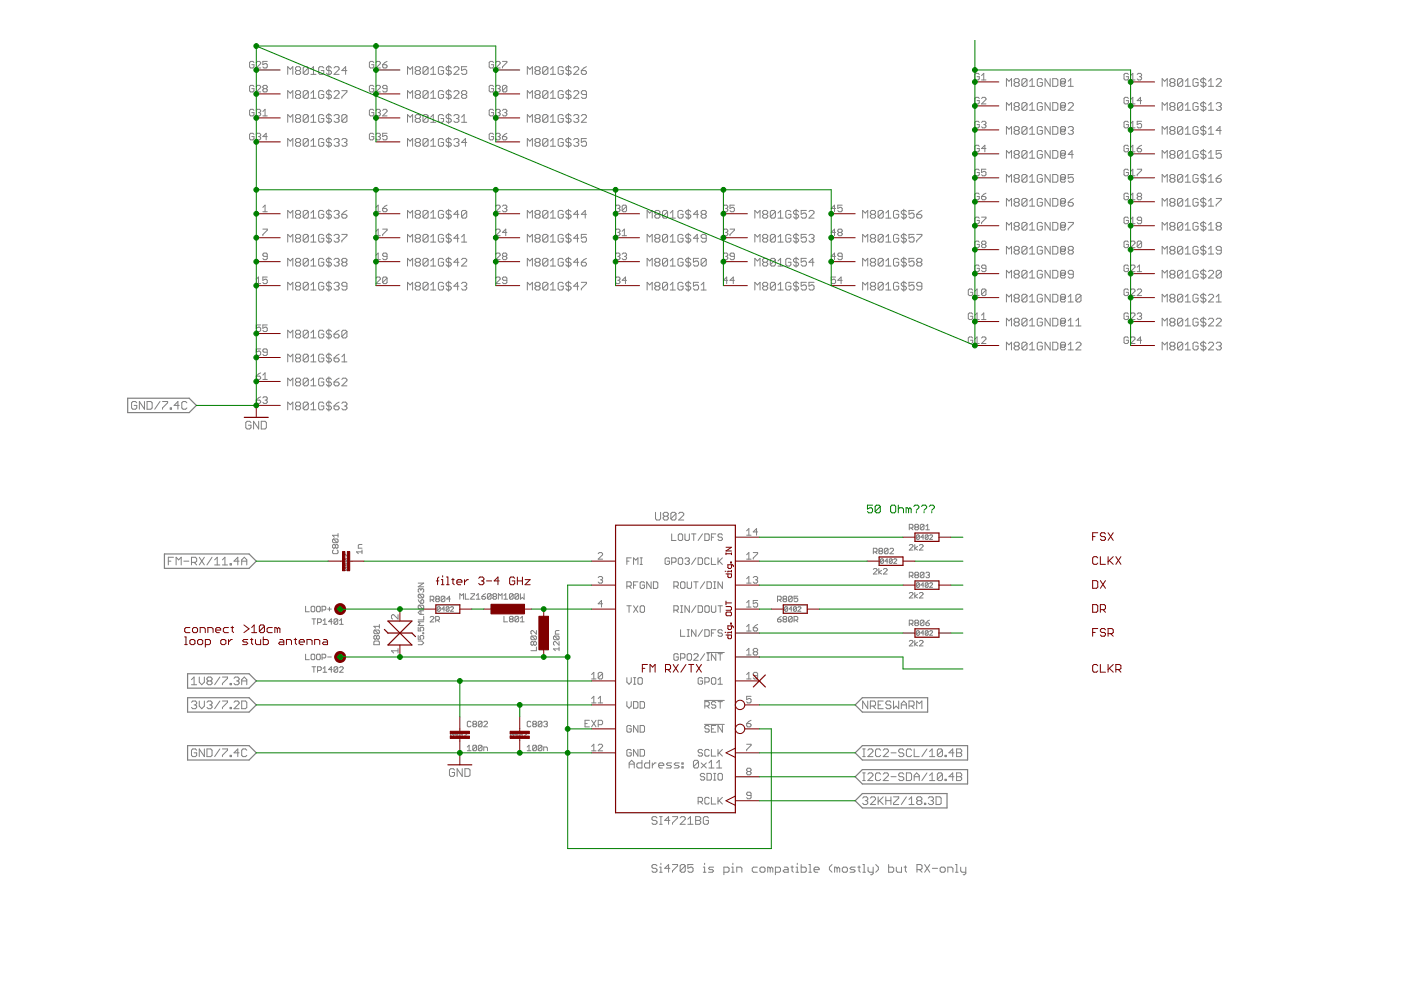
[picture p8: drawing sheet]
<svg xmlns="http://www.w3.org/2000/svg" width="297mm" height="210mm" viewBox="0 0 297 210" stroke-linecap="round" stroke-linejoin="round" font-family="sans-serif">
<g fill="none" stroke="#808080" stroke-width=".21">
<path d="M53.8 13.3l-.2-.3h-.5l-.2 .3v.9l.2 .2h.5l.2-.2v-.5h-.4M53.8 18.3l-.2-.2h-.5l-.2 .2v1l.2 .2h.5l.2-.2v-.5h-.4M54.3 13.3l.3-.3h.4l.3 .3v.2l-1 .9h1M54.3 18.3l.3-.2h.4l.3 .2v.3l-1 .9h1M56 18.8l-.3-.2 .3-.5h.4l.3 .2-.3 .5M56 18.8l-.3 .2 .3 .5h.4l.3-.2-.3-.5M56 18.8h.4M56.7 13h-1v.7l.5-.2 .5 .2v.5l-.3 .2h-.4l-.3-.2M61 15.8v-1.7l.6 .6 .5-.6v1.7M62.9 15l-.2-.3v-.3l.2-.3h.6l.2 .3v.3l-.2 .3M62.9 15l-.2 .2v.3l.2 .3h.6l.2-.3v-.3l-.2-.2M62.9 15h.6"/>
<path d="M65.4 14.4l-.3-.3h-.5l-.3 .3v1.1M65.4 14.4v1.1l-.3 .3h-.5l-.3-.3M65.4 19.5l-.3-.3h-.5l-.3 .3v1.1M65.4 19.5v1.1l-.3 .2h-.5l-.3-.2M65.4 14.4l-1.1 1.1M65.4 19.5l-1.1 1.1M65.9 15.8h1.1M65.9 14.7l.6-.6v1.7M65.9 19.8l.6-.6v1.6M68.6 14.4l-.2-.3h-.6l-.2 .3v1.1l.2 .3h.6l.2-.3v-.5h-.5M68.6 19.5l-.2-.3h-.6l-.2 .3v1.1l.2 .2h.6l.2-.2v-.6h-.5M69.7 13.9v2.1"/>
<path d="M69.7 19v2.1M70.3 14.4l-.3-.3h-.5l-.3 .3v.3l.3 .3h.5l.3 .2v.3l-.3 .3h-.5l-.3-.3M70.3 19.5l-.3-.3h-.5l-.3 .3v.3l.3 .2h.5l.3 .3v.3l-.3 .2h-.5l-.3-.2M70.8 14.4l.3-.3h.5l.3 .3v.3l-1.1 1.1h1.1M70.8 19.5l.3-.3h.5l.3 .3v.3l-1.1 1h1.1M72.5 19.2h1.1v.3l-1.1 1.1v.2M73.6 15h-1.1l.8-.9v1.7M79.2 13.3l-.2-.3h-.5l-.2 .3v.9l.2 .2h.5l.2-.2v-.5h-.4M79.2 18.3l-.2-.2h-.5l-.2 .2v1l.2 .2h.5l.2-.2v-.5h-.4M79.7 13.3l.2-.3h.5l.2 .3v.2l-.9 .9h.9M79.7 18.3l.2-.2h.5l.2 .2v.3l-.9 .9h.9M81.1 13.7h.7l.3 .5-.3 .2h-.4l-.3-.2z"/>
<path d="M82.1 13l-1 .7M82.1 18.8h-.7l-.3-.2 .3-.5h.4l.3 .2v1l-.3 .2h-.4l-.3-.2M86.4 15.8v-1.7l.6 .6 .5-.6v1.7M88.3 15l-.3-.3v-.3l.3-.3h.6l.2 .3v.3l-.2 .3M88.3 15l-.3 .2v.3l.3 .3h.6l.2-.3v-.3l-.2-.2M88.3 15h.6M90.8 14.4l-.3-.3h-.6l-.2 .3v1.1M90.8 14.4v1.1l-.3 .3h-.6l-.2-.3M90.8 19.5l-.3-.3h-.6l-.2 .3v1.1M90.8 19.5v1.1l-.3 .2h-.6l-.2-.2M90.8 14.4l-1.1 1.1M90.8 19.5l-1.1 1.1"/>
<path d="M91.3 15.8h1.1M91.3 14.7l.6-.6v1.7M91.3 19.8l.6-.6v1.6M94 14.4l-.2-.3h-.6l-.3 .3v1.1l.3 .3h.6l.2-.3v-.5h-.5M94 19.5l-.2-.3h-.6l-.3 .3v1.1l.3 .2h.6l.2-.2v-.6h-.5M95.1 13.9v2.1M95.1 19v2.1M95.7 14.4l-.3-.3h-.6l-.2 .3v.3l.2 .3h.6l.3 .2v.3l-.3 .3h-.6l-.2-.3M95.7 19.5l-.3-.3h-.6l-.2 .3v.3l.2 .2h.6l.3 .3v.3l-.3 .2h-.6l-.2-.2M96.2 14.4l.3-.3h.5l.3 .3v.3l-1.1 1.1h1.1M96.2 19.5l.3-.3h.5l.3 .3v.3l-1.1 1h1.1M99 14.1h-1.1v.9l.5-.3h.3l.3 .3v.5l-.3 .3h-.6l-.2-.3"/>
<path d="M104.6 13.3l-.2-.3h-.5l-.2 .3v.9l.2 .2h.5l.2-.2v-.5h-.4M104.6 18.3l-.2-.2h-.5l-.2 .2v1l.2 .2h.5l.2-.2v-.5h-.4M105.1 13.3l.2-.3h.5l.2 .3v.2l-.9 .9h.9M105.1 18.3l.2-.2h.5l.2 .2-.2 .5M105.6 18.8h.2M105.8 18.8l.2 .2-.2 .5h-.5l-.2-.2M106.5 13h1v.3l-1 .9v.2M107.5 18.3v1l-.3 .2h-.4l-.3-.2M107.5 18.3l-.3-.2h-.4l-.3 .2v1M107.5 18.3l-1 1M111.8 15.8v-1.7l.5 .6 .6-.6v1.7M113.7 15l-.3-.3v-.3l.3-.3h.6l.2 .3v.3l-.2 .3"/>
<path d="M113.7 15l-.3 .2v.3l.3 .3h.6l.2-.3v-.3l-.2-.2M113.7 15h.6M116.2 14.4l-.3-.3h-.6l-.2 .3v1.1M116.2 14.4v1.1l-.3 .3h-.6l-.2-.3M116.2 19.5l-.3-.3h-.6l-.2 .3v1.1M116.2 19.5v1.1l-.3 .2h-.6l-.2-.2M116.2 14.4l-1.1 1.1M116.2 19.5l-1.1 1.1M116.7 15.8h1.1M116.7 14.7l.5-.6v1.7M116.7 19.8l.5-.6v1.6M119.4 14.4l-.2-.3h-.6l-.3 .3v1.1l.3 .3h.6l.2-.3v-.5h-.5"/>
<path d="M119.4 19.5l-.2-.3h-.6l-.3 .3v1.1l.3 .2h.6l.2-.2v-.6h-.5M120.5 13.9v2.1M120.5 19v2.1M121.1 14.4l-.3-.3h-.6l-.2 .3v.3l.2 .3h.6l.3 .2v.3l-.3 .3h-.6l-.2-.3M121.1 19.5l-.3-.3h-.6l-.2 .3v.3l.2 .2h.6l.3 .3v.3l-.3 .2h-.6l-.2-.2M121.6 14.4l.3-.3h.5l.3 .3v.3l-1.1 1.1h1.1M121.6 19.5l.3-.3h.5l.3 .3v.3l-1.1 1h1.1M123.3 15h.8l.2 .2v.3l-.2 .3h-.6l-.2-.3zM124.3 14.1l-1 .9M207.6 15.8l-.2-.2h-.5l-.2 .2v.9l.2 .3h.5l.2-.3v-.4h-.4M208.1 17h.9M208.1 16l.5-.4v1.4"/>
<path d="M213.4 18.3v-1.6l.5 .5 .6-.5v1.6M215.3 17.5l-.3-.3v-.2l.3-.3h.5l.3 .3v.2l-.3 .3M215.3 17.5l-.3 .3v.3l.3 .2h.5l.3-.2v-.3l-.3-.3M215.3 17.5h.5M217.7 17l-.2-.3h-.6l-.2 .3v1.1M217.7 17v1.1l-.2 .2h-.6l-.2-.2M217.7 17l-1 1.1M218.3 18.3h1.1M218.3 17.2l.5-.5v1.6M221 17l-.3-.3h-.5l-.3 .3v1.1l.3 .2h.5l.3-.2v-.6h-.5M222.7 16.7v1.6l-1.1-1.6v1.6M223.2 16.7h.8l.3 .3v1.1l-.3 .2h-.8z"/>
<path d="M225.1 17.2h.6v.6h-.6zM225.7 17.8l.2-.3v-.5l-.2-.3h-.6l-.3 .3v1.1l.3 .2h.6l.2-.2M226.5 18.3h1.1M226.5 17.2l.5-.5v1.6M239.2 15.8l-.2-.2h-.5l-.2 .2v.9l.2 .3h.5l.2-.3v-.4h-.4M239.7 17h.9M239.7 16l.5-.4v1.4M241.1 15.8l.2-.2h.5l.2 .2-.2 .5M241.6 16.3h.2M241.8 16.3l.2 .2-.2 .5h-.5l-.2-.3M246.4 18.3v-1.6l.5 .5 .6-.5v1.6M248.3 17.5l-.3-.3v-.2l.3-.3h.5l.3 .3v.2l-.3 .3"/>
<path d="M248.3 17.5l-.3 .3v.3l.3 .2h.5l.3-.2v-.3l-.3-.3M248.3 17.5h.5M250.8 17l-.3-.3h-.6l-.2 .3v1.1M250.8 17v1.1l-.3 .2h-.6l-.2-.2M250.8 17l-1.1 1.1M251.3 18.3h1.1M251.3 17.2l.5-.5v1.6M254 17l-.3-.3h-.5l-.3 .3v1.1l.3 .2h.5l.3-.2v-.6h-.5M255.1 16.4v2.2M255.7 17l-.3-.3h-.6l-.2 .3v.2l.2 .3h.6l.3 .3v.3l-.3 .2h-.6l-.2-.2M256.2 18.3h1.1M256.2 17.2l.6-.5v1.6"/>
<path d="M257.9 17l.2-.3h.6l.2 .3v.2l-1 1.1h1M53.8 23.4l-.2-.2h-.5l-.2 .2v.9l.2 .3h.5l.2-.3v-.4h-.4M53.8 28.5l-.2-.2h-.5l-.2 .2v.9l.2 .3h.5l.2-.3v-.4h-.4M54.3 23.4l.3-.2h.4l.3 .2-.3 .5M54.3 28.5l.3-.2h.4l.3 .2-.3 .5M54.8 23.9h.2M54.8 29h.2M55 23.9l.3 .2-.3 .5h-.4l-.3-.3M55 29l.3 .2-.3 .5h-.4l-.3-.3M55.7 24.6h1M55.7 23.6l.5-.4v1.4M56.7 29h-1l.7-.7v1.4"/>
<path d="M61 20.8v-1.6l.6 .6 .5-.6v1.6M61 25.9v-1.6l.6 .5 .5-.5v1.6M61 31v-1.6l.6 .5 .5-.5v1.6M62.9 20l-.2-.2v-.3l.2-.3h.6l.2 .3v.3l-.2 .2M62.9 20l-.2 .3v.3l.2 .2h.6l.2-.2v-.3l-.2-.3M62.9 25.1l-.2-.3v-.2l.2-.3h.6l.2 .3v.2l-.2 .3M62.9 25.1l-.2 .3v.3l.2 .2h.6l.2-.2v-.3l-.2-.3M62.9 30.2l-.2-.3v-.2l.2-.3h.6l.2 .3v.2l-.2 .3M62.9 30.2l-.2 .3v.3l.2 .2h.6l.2-.2v-.3l-.2-.3M62.9 20h.6M62.9 25.1h.6M62.9 30.2h.6"/>
<path d="M65.4 24.6l-.3-.3h-.5l-.3 .3v1.1M65.4 29.7l-.3-.3h-.5l-.3 .3v1.1M65.4 24.6v1.1l-.3 .2h-.5l-.3-.2M65.4 29.7v1.1l-.3 .2h-.5l-.3-.2M65.4 24.6l-1.1 1.1M65.4 29.7l-1.1 1.1M65.9 24.8l.6-.5v1.6M65.9 29.9l.6-.5v1.6M65.9 20.8h1.1M65.9 25.9h1.1M65.9 31h1.1M68.6 29.7l-.2-.3h-.6l-.2 .3v1.1l.2 .2h.6l.2-.2v-.6h-.5"/>
<path d="M68.6 24.6l-.2-.3h-.6l-.2 .3v1.1l.2 .2h.6l.2-.2v-.6h-.5M69.7 24v2.2M69.7 29.1v2.2M70.3 29.7l-.3-.3h-.5l-.3 .3v.2l.3 .3h.5l.3 .3v.3l-.3 .2h-.5l-.3-.2M70.3 24.6l-.3-.3h-.5l-.3 .3v.2l.3 .3h.5l.3 .3v.3l-.3 .2h-.5l-.3-.2M70.8 24.6l.3-.3h.5l.3 .3v.2l-.3 .3M70.8 29.7l.3-.3h.5l.3 .3v.2l-.3 .3M71.4 25.1h.2M71.4 30.2h.2M71.6 25.1l.3 .3v.3l-.3 .2h-.5l-.3-.2M71.6 30.2l.3 .3v.3l-.3 .2h-.5l-.3-.2M72.5 29.7l.2-.3h.6l.3 .3v.2l-.3 .3"/>
<path d="M73 30.2h.3M73.3 30.2l.3 .3v.3l-.3 .2h-.6l-.2-.2M73.6 24.6v1.1l-.3 .2h-.6l-.2-.2M73.6 24.6l-.3-.3h-.6l-.2 .3v1.1M73.6 24.6l-1.1 1.1M79.2 23.4l-.2-.2h-.5l-.2 .2v.9l.2 .3h.5l.2-.3v-.4h-.4M79.2 28.5l-.2-.2h-.5l-.2 .2v.9l.2 .3h.5l.2-.3v-.4h-.4M79.7 23.4l.2-.2h.5l.2 .2-.2 .5M79.7 28.5l.2-.2h.5l.2 .2-.2 .5M80.2 23.9h.2M80.2 29h.2M80.4 23.9l.2 .2-.2 .5h-.5l-.2-.3"/>
<path d="M80.4 29l.2 .2-.2 .5h-.5l-.2-.3M81.1 23.4l.3-.2h.4l.3 .2v.2l-1 1h1M82.1 28.3h-1v.7l.7-.3 .3 .3v.4l-.3 .3h-.4l-.3-.3M86.4 20.8v-1.6l.6 .6 .5-.6v1.6M86.4 25.9v-1.6l.6 .5 .5-.5v1.6M86.4 31v-1.6l.6 .5 .5-.5v1.6M88.3 30.2l-.3-.3v-.2l.3-.3h.6l.2 .3v.2l-.2 .3M88.3 20l-.3-.2v-.3l.3-.3h.6l.2 .3v.3l-.2 .2M88.3 20l-.3 .3v.3l.3 .2h.6l.2-.2v-.3l-.2-.3M88.3 25.1l-.3-.3v-.2l.3-.3h.6l.2 .3v.2l-.2 .3M88.3 25.1l-.3 .3v.3l.3 .2h.6l.2-.2v-.3l-.2-.3M88.3 30.2l-.3 .3v.3l.3 .2h.6l.2-.2v-.3l-.2-.3"/>
<path d="M88.3 20h.6M88.3 25.1h.6M88.3 30.2h.6M90.8 24.6l-.3-.3h-.6l-.2 .3v1.1M90.8 29.7l-.3-.3h-.6l-.2 .3v1.1M90.8 24.6v1.1l-.3 .2h-.6l-.2-.2M90.8 29.7v1.1l-.3 .2h-.6l-.2-.2M90.8 24.6l-1.1 1.1M90.8 29.7l-1.1 1.1M91.3 24.8l.6-.5v1.6M91.3 29.9l.6-.5v1.6M91.3 20.8h1.1"/>
<path d="M91.3 25.9h1.1M91.3 31h1.1M94 24.6l-.2-.3h-.6l-.3 .3v1.1l.3 .2h.6l.2-.2v-.6h-.5M94 29.7l-.2-.3h-.6l-.3 .3v1.1l.3 .2h.6l.2-.2v-.6h-.5M95.1 24v2.2M95.1 29.1v2.2M95.7 24.6l-.3-.3h-.6l-.2 .3v.2l.2 .3h.6l.3 .3v.3l-.3 .2h-.6l-.2-.2M95.7 29.7l-.3-.3h-.6l-.2 .3v.2l.2 .3h.6l.3 .3v.3l-.3 .2h-.6l-.2-.2M96.2 24.6l.3-.3h.5l.3 .3v.2l-.3 .3M96.2 29.7l.3-.3h.5l.3 .3v.2l-.3 .3M96.8 25.1h.2M96.8 30.2h.2"/>
<path d="M97 25.1l.3 .3v.3l-.3 .2h-.5l-.3-.2M97 30.2l.3 .3v.3l-.3 .2h-.5l-.3-.2M97.9 25.9h1.1M97.9 24.8l.5-.5v1.6M98.1 20l-.2-.2v-.3l.2-.3h.6l.3 .3v.3l-.3 .2M98.1 20l-.2 .3v.3l.2 .2h.6l.3-.2v-.3l-.3-.3M98.1 20h.6M99 30.2h-1.1l.8-.8v1.6M104.6 23.4l-.2-.2h-.5l-.2 .2v.9l.2 .3h.5l.2-.3v-.4h-.4M104.6 28.5l-.2-.2h-.5l-.2 .2v.9l.2 .3h.5l.2-.3v-.4h-.4M105.1 23.4l.2-.2h.5l.2 .2-.2 .5M105.1 28.5l.2-.2h.5l.2 .2-.2 .5"/>
<path d="M105.6 23.9h.2M105.6 29h.2M105.8 23.9l.2 .2-.2 .5h-.5l-.2-.3M105.8 29l.2 .2-.2 .5h-.5l-.2-.3M106.5 23.4l.3-.2h.4l.3 .2-.3 .5M106.5 29h.7l.3 .4-.3 .3h-.4l-.3-.3zM107 23.9h.2M107.2 23.9l.3 .2-.3 .5h-.4l-.3-.3M107.5 28.3l-1 .7M111.8 20.8v-1.6l.5 .6 .6-.6v1.6M111.8 25.9v-1.6l.5 .5 .6-.5v1.6M111.8 31v-1.6l.5 .5 .6-.5v1.6"/>
<path d="M113.7 20l-.3-.2v-.3l.3-.3h.6l.2 .3v.3l-.2 .2M113.7 20l-.3 .3v.3l.3 .2h.6l.2-.2v-.3l-.2-.3M113.7 25.1l-.3-.3v-.2l.3-.3h.6l.2 .3v.2l-.2 .3M113.7 25.1l-.3 .3v.3l.3 .2h.6l.2-.2v-.3l-.2-.3M113.7 30.2l-.3-.3v-.2l.3-.3h.6l.2 .3v.2l-.2 .3M113.7 30.2l-.3 .3v.3l.3 .2h.6l.2-.2v-.3l-.2-.3M113.7 20h.6M113.7 25.1h.6M113.7 30.2h.6M116.2 24.6l-.3-.3h-.6l-.2 .3v1.1M116.2 29.7l-.3-.3h-.6l-.2 .3v1.1M116.2 24.6v1.1l-.3 .2h-.6l-.2-.2"/>
<path d="M116.2 29.7v1.1l-.3 .2h-.6l-.2-.2M116.2 24.6l-1.1 1.1M116.2 29.7l-1.1 1.1M116.7 24.8l.5-.5v1.6M116.7 29.9l.5-.5v1.6M116.7 20.8h1.1M116.7 25.9h1.1M116.7 31h1.1M119.4 24.6l-.2-.3h-.6l-.3 .3v1.1l.3 .2h.6l.2-.2v-.6h-.5M119.4 29.7l-.2-.3h-.6l-.3 .3v1.1l.3 .2h.6l.2-.2v-.6h-.5M120.5 24v2.2M120.5 29.1v2.2"/>
<path d="M121.1 24.6l-.3-.3h-.6l-.2 .3v.2l.2 .3h.6l.3 .3v.3l-.3 .2h-.6l-.2-.2M121.1 29.7l-.3-.3h-.6l-.2 .3v.2l.2 .3h.6l.3 .3v.3l-.3 .2h-.6l-.2-.2M121.6 24.6l.3-.3h.5l.3 .3v.2l-.3 .3M121.6 29.7l.3-.3h.5l.3 .3v.2l-.3 .3M122.2 25.1h.2M122.2 30.2h.2M122.4 25.1l.3 .3v.3l-.3 .2h-.5l-.3-.2M122.4 30.2l.3 .3v.3l-.3 .2h-.5l-.3-.2M123.3 24.6l.2-.3h.6l.2 .3v.2l-1 1.1h1M124.3 20h-.8l-.2-.2v-.3l.2-.3h.6l.2 .3v1.1l-.2 .2h-.6l-.2-.2M124.3 29.4h-1v.8l.5-.3h.3l.2 .3v.6l-.2 .2h-.6l-.2-.2M207.6 31l-.2-.2h-.5l-.2 .2v1l.2 .2h.5l.2-.2v-.5h-.4"/>
<path d="M207.6 20.9l-.2-.3h-.5l-.2 .3v.9l.2 .2h.5l.2-.2v-.5h-.4M207.6 26l-.2-.3h-.5l-.2 .3v.9l.2 .2h.5l.2-.2v-.5h-.4M207.6 36.1l-.2-.2h-.5l-.2 .2v.9l.2 .3h.5l.2-.3v-.4h-.4M208.1 20.9l.2-.3h.5l.2 .3v.2l-.9 .9h.9M208.1 26l.2-.3h.5l.2 .3-.2 .4M208.6 26.4h.2M208.8 26.4l.2 .2-.2 .5h-.5l-.2-.2M209 35.9h-.9v.7l.5-.3 .4 .3v.4l-.2 .3h-.5l-.2-.3M209 31.5h-.9l.7-.7v1.4M213.4 23.4v-1.6l.5 .5 .6-.5v1.6M213.4 28.5v-1.7l.5 .6 .6-.6v1.7M213.4 33.5v-1.6l.5 .6 .6-.6v1.6"/>
<path d="M213.4 38.6v-1.6l.5 .5 .6-.5v1.6M215.3 22.6l-.3-.3v-.3l.3-.2h.5l.3 .2v.3l-.3 .3M215.3 22.6l-.3 .3v.2l.3 .3h.5l.3-.3v-.2l-.3-.3M215.3 27.7l-.3-.3v-.3l.3-.3h.5l.3 .3v.3l-.3 .3M215.3 27.7l-.3 .2v.3l.3 .3h.5l.3-.3v-.3l-.3-.2M215.3 32.7l-.3-.2v-.3l.3-.3h.5l.3 .3v.3l-.3 .2M215.3 32.7l-.3 .3v.3l.3 .2h.5l.3-.2v-.3l-.3-.3M215.3 37.8l-.3-.3v-.2l.3-.3h.5l.3 .3v.2l-.3 .3M215.3 37.8l-.3 .3v.3l.3 .2h.5l.3-.2v-.3l-.3-.3M215.3 22.6h.5M215.3 27.7h.5M215.3 32.7h.5"/>
<path d="M215.3 37.8h.5M217.7 22l-.2-.2h-.6l-.2 .2v1.1M217.7 27.1l-.2-.3h-.6l-.2 .3v1.1M217.7 32.2l-.2-.3h-.6l-.2 .3v1.1M217.7 37.3l-.2-.3h-.6l-.2 .3v1.1M217.7 22v1.1l-.2 .3h-.6l-.2-.3M217.7 27.1v1.1l-.2 .3h-.6l-.2-.3M217.7 32.2v1.1l-.2 .2h-.6l-.2-.2M217.7 37.3v1.1l-.2 .2h-.6l-.2-.2M217.7 22l-1 1.1M217.7 27.1l-1 1.1M217.7 37.3l-1 1.1"/>
<path d="M217.7 32.2l-1 1.1M218.3 22.3l.5-.5v1.6M218.3 27.4l.5-.6v1.7M218.3 32.5l.5-.6v1.6M218.3 37.5l.5-.5v1.6M218.3 23.4h1.1M218.3 28.5h1.1M218.3 33.5h1.1M218.3 38.6h1.1M221 22l-.3-.2h-.5l-.3 .2v1.1l.3 .3h.5l.3-.3v-.5h-.5M221 27.1l-.3-.3h-.5l-.3 .3v1.1l.3 .3h.5l.3-.3v-.5h-.5M221 32.2l-.3-.3h-.5l-.3 .3v1.1l.3 .2h.5l.3-.2v-.6h-.5"/>
<path d="M221 37.3l-.3-.3h-.5l-.3 .3v1.1l.3 .2h.5l.3-.2v-.6h-.5M222.7 21.8v1.6l-1.1-1.6v1.6M222.7 26.8v1.7l-1.1-1.7v1.7M222.7 31.9v1.6l-1.1-1.6v1.6M222.7 37v1.6l-1.1-1.6v1.6M223.2 21.8h.8l.3 .2v1.1l-.3 .3h-.8zM223.2 26.8h.8l.3 .3v1.1l-.3 .3h-.8zM223.2 31.9h.8l.3 .3v1.1l-.3 .2h-.8zM223.2 37h.8l.3 .3v1.1l-.3 .2h-.8zM225.1 22.3h.6v.6h-.6zM225.1 27.4h.6v.5h-.6zM225.1 32.5h.6v.5h-.6z"/>
<path d="M225.1 37.5h.6v.6h-.6zM225.7 22.9l.2-.3v-.6l-.2-.2h-.6l-.3 .2v1.1l.3 .3h.6l.2-.3M225.7 27.9l.2-.2v-.6l-.2-.3h-.6l-.3 .3v1.1l.3 .3h.6l.2-.3M225.7 33l.2-.3v-.5l-.2-.3h-.6l-.3 .3v1.1l.3 .2h.6l.2-.2M225.7 38.1l.2-.3v-.5l-.2-.3h-.6l-.3 .3v1.1l.3 .2h.6l.2-.2M226.5 22l.2-.2h.6l.3 .2v.3l-1.1 1.1h1.1M226.5 27.1l.2-.3h.6l.3 .3v.3l-.3 .3M227 27.7h.3M227.3 27.7l.3 .2v.3l-.3 .3h-.6l-.2-.3M227.6 37h-1.1v.8l.5-.3h.3l.3 .3v.6l-.3 .2h-.6l-.2-.2M227.6 32.7h-1.1l.8-.8v1.6M239.2 20.9l-.2-.3h-.5l-.2 .3v.9l.2 .2h.5l.2-.2v-.5h-.4"/>
<path d="M239.2 26l-.2-.3h-.5l-.2 .3v.9l.2 .2h.5l.2-.2v-.5h-.4M239.2 31l-.2-.2h-.5l-.2 .2v1l.2 .2h.5l.2-.2v-.5h-.4M239.2 36.1l-.2-.2h-.5l-.2 .2v.9l.2 .3h.5l.2-.3v-.4h-.4M239.7 22h.9M239.7 27.1h.9M239.7 32.2h.9M239.7 26.2l.5-.5v1.4M239.7 37.3h.9M239.7 21.1l.5-.5v1.4M239.7 31.3l.5-.5v1.4M239.7 36.3l.5-.4v1.4M241.1 31.5h.7l.2 .5-.2 .2h-.5l-.2-.2z"/>
<path d="M241.1 35.9h.9v.2l-.9 .9v.3M242 21.3h-.9l.7-.7v1.4M242 25.7h-.9v.7l.7-.2 .2 .2v.5l-.2 .2h-.5l-.2-.2M242 30.8l-.9 .7M246.4 23.4v-1.6l.5 .5 .6-.5v1.6M246.4 28.5v-1.7l.5 .6 .6-.6v1.7M246.4 33.5v-1.6l.5 .6 .6-.6v1.6M246.4 38.6v-1.6l.5 .5 .6-.5v1.6M248.3 22.6l-.3-.3v-.3l.3-.2h.5l.3 .2v.3l-.3 .3M248.3 22.6l-.3 .3v.2l.3 .3h.5l.3-.3v-.2l-.3-.3M248.3 22.6h.5M248.3 27.7l-.3-.3v-.3l.3-.3h.5l.3 .3v.3l-.3 .3"/>
<path d="M248.3 27.7l-.3 .2v.3l.3 .3h.5l.3-.3v-.3l-.3-.2M248.3 27.7h.5M248.3 32.7l-.3-.2v-.3l.3-.3h.5l.3 .3v.3l-.3 .2M248.3 32.7l-.3 .3v.3l.3 .2h.5l.3-.2v-.3l-.3-.3M248.3 32.7h.5M248.3 37.8l-.3-.3v-.2l.3-.3h.5l.3 .3v.2l-.3 .3M248.3 37.8l-.3 .3v.3l.3 .2h.5l.3-.2v-.3l-.3-.3M248.3 37.8h.5M250.8 22l-.3-.2h-.6l-.2 .2v1.1M250.8 22v1.1l-.3 .3h-.6l-.2-.3M250.8 27.1l-.3-.3h-.6l-.2 .3v1.1M250.8 27.1v1.1l-.3 .3h-.6l-.2-.3"/>
<path d="M250.8 32.2l-.3-.3h-.6l-.2 .3v1.1M250.8 32.2v1.1l-.3 .2h-.6l-.2-.2M250.8 37.3l-.3-.3h-.6l-.2 .3v1.1M250.8 37.3v1.1l-.3 .2h-.6l-.2-.2M250.8 22l-1.1 1.1M250.8 27.1l-1.1 1.1M250.8 32.2l-1.1 1.1M250.8 37.3l-1.1 1.1M251.3 23.4h1.1M251.3 28.5h1.1M251.3 33.5h1.1M251.3 38.6h1.1"/>
<path d="M251.3 22.3l.5-.5v1.6M251.3 27.4l.5-.6v1.7M251.3 32.5l.5-.6v1.6M251.3 37.5l.5-.5v1.6M254 22l-.3-.2h-.5l-.3 .2v1.1l.3 .3h.5l.3-.3v-.5h-.5M254 27.1l-.3-.3h-.5l-.3 .3v1.1l.3 .3h.5l.3-.3v-.5h-.5M254 32.2l-.3-.3h-.5l-.3 .3v1.1l.3 .2h.5l.3-.2v-.6h-.5M254 37.3l-.3-.3h-.5l-.3 .3v1.1l.3 .2h.5l.3-.2v-.6h-.5M255.1 21.5v2.2M255.1 26.6v2.1M255.1 31.7v2.1M255.1 36.7v2.2"/>
<path d="M255.7 22l-.3-.2h-.6l-.2 .2v.3l.2 .3h.6l.3 .3v.2l-.3 .3h-.6l-.2-.3M255.7 27.1l-.3-.3h-.6l-.2 .3v.3l.2 .3h.6l.3 .2v.3l-.3 .3h-.6l-.2-.3M255.7 32.2l-.3-.3h-.6l-.2 .3v.3l.2 .2h.6l.3 .3v.3l-.3 .2h-.6l-.2-.2M255.7 37.3l-.3-.3h-.6l-.2 .3v.2l.2 .3h.6l.3 .3v.3l-.3 .2h-.6l-.2-.2M256.2 23.4h1.1M256.2 28.5h1.1M256.2 33.5h1.1M256.2 38.6h1.1M256.2 22.3l.6-.5v1.6M256.2 27.4l.6-.6v1.7M256.2 32.5l.6-.6v1.6M256.2 37.5l.6-.5v1.6"/>
<path d="M257.9 37.8h.8l.2 .3v.3l-.2 .2h-.6l-.2-.2zM257.9 22l.2-.2h.6l.2 .2v.3l-.2 .3M258.4 22.6h.3M258.7 22.6l.2 .3v.2l-.2 .3h-.6l-.2-.3M258.9 27.7h-1l.8-.9v1.7M258.9 31.9h-1v.8l.5-.2h.3l.2 .2v.6l-.2 .2h-.6l-.2-.2M258.9 37l-1 .8M54.3 59.2l.5-.5v1.4M55.7 48.6h1v.2l-1 .9v.3M55.7 44l.5-.5v1.4M55.7 44.9h1M56.7 54.4h-.7l-.3-.3 .3-.4h.4l.3 .2v.9l-.3 .3h-.4l-.3-.3"/>
<path d="M56.7 58.7h-1v.7l.5-.2 .5 .2v.5l-.3 .2h-.4l-.3-.2M61 46.2v-1.6l.6 .6 .5-.6v1.6M61 51.3v-1.6l.6 .5 .5-.5v1.6M61 56.4v-1.6l.6 .5 .5-.5v1.6M62.9 45.4l-.2-.2v-.3l.2-.3h.6l.2 .3v.3l-.2 .2M62.9 45.4l-.2 .3v.3l.2 .2h.6l.2-.2v-.3l-.2-.3M62.9 50.5l-.2-.3v-.2l.2-.3h.6l.2 .3v.2l-.2 .3M62.9 50.5l-.2 .3v.3l.2 .2h.6l.2-.2v-.3l-.2-.3M62.9 55.6l-.2-.3v-.2l.2-.3h.6l.2 .3v.2l-.2 .3M62.9 55.6l-.2 .3v.2l.2 .3h.6l.2-.3v-.2l-.2-.3M62.9 45.4h.6M62.9 50.5h.6"/>
<path d="M62.9 55.6h.6M65.4 44.9l-.3-.3h-.5l-.3 .3v1.1M65.4 50l-.3-.3h-.5l-.3 .3v1.1M65.4 55.1l-.3-.3h-.5l-.3 .3v1M65.4 44.9v1.1l-.3 .2h-.5l-.3-.2M65.4 50v1.1l-.3 .2h-.5l-.3-.2M65.4 55.1v1l-.3 .3h-.5l-.3-.3M65.4 44.9l-1.1 1.1M65.4 50l-1.1 1.1M65.4 55.1l-1.1 1M65.9 45.2l.6-.6v1.6M65.9 50.2l.6-.5v1.6"/>
<path d="M65.9 55.3l.6-.5v1.6M65.9 46.2h1.1M65.9 51.3h1.1M65.9 56.4h1.1M68.6 50l-.2-.3h-.6l-.2 .3v1.1l.2 .2h.6l.2-.2v-.6h-.5M68.6 44.9l-.2-.3h-.6l-.2 .3v1.1l.2 .2h.6l.2-.2v-.6h-.5M68.6 55.1l-.2-.3h-.6l-.2 .3v1l.2 .3h.6l.2-.3v-.5h-.5M69.7 44.4v2.1M69.7 49.4v2.2M69.7 54.5v2.2M69.7 59.6v2.2M70.3 44.9l-.3-.3h-.5l-.3 .3v.3l.3 .2h.5l.3 .3v.3l-.3 .2h-.5l-.3-.2"/>
<path d="M70.3 50l-.3-.3h-.5l-.3 .3v.2l.3 .3h.5l.3 .3v.3l-.3 .2h-.5l-.3-.2M70.3 55.1l-.3-.3h-.5l-.3 .3v.2l.3 .3h.5l.3 .3v.2l-.3 .3h-.5l-.3-.3M70.8 44.9l.3-.3h.5l.3 .3v.3l-.3 .2M70.8 50l.3-.3h.5l.3 .3v.2l-.3 .3M70.8 55.1l.3-.3h.5l.3 .3v.2l-.3 .3M71.4 45.4h.2M71.4 50.5h.2M71.4 55.6h.2M71.6 45.4l.3 .3v.3l-.3 .2h-.5l-.3-.2M71.6 50.5l.3 .3v.3l-.3 .2h-.5l-.3-.2M71.6 55.6l.3 .3v.2l-.3 .3h-.5l-.3-.3M72.5 45.4h.8l.3 .3v.3l-.3 .2h-.6l-.2-.2z"/>
<path d="M72.5 49.7h1.1v.3l-1.1 1.1v.2M72.7 55.6l-.2-.3v-.2l.2-.3h.6l.3 .3v.2l-.3 .3M72.7 55.6l-.2 .3v.2l.2 .3h.6l.3-.3v-.2l-.3-.3M72.7 55.6h.6M73.6 44.6l-.6 .3-.5 .5M79.7 59l.2-.3h.5l.2 .3v.2l-.9 .9h.9M79.7 44.9h.9M79.7 55.1h.9M79.7 44l.5-.5v1.4M79.7 49l.5-.4v1.4M79.7 54.1l.5-.4v1.4M79.7 50h.9"/>
<path d="M81.1 44.2h.7l.3 .5-.3 .2h-.4l-.3-.2zM81.1 48.6h1v.2l-1 .9v.3M82.1 54.4h-.7l-.3-.3 .3-.4h.4l.3 .2v.9l-.3 .3h-.4l-.3-.3M82.1 59l-.3-.3h-.4l-.3 .3v.9M82.1 59v.9l-.3 .2h-.4l-.3-.2M82.1 43.5l-1 .7M82.1 59l-1 .9M86.4 46.2v-1.6l.6 .6 .5-.6v1.6M86.4 51.3v-1.6l.6 .5 .5-.5v1.6M86.4 56.4v-1.6l.6 .5 .5-.5v1.6M88.3 45.4l-.3 .3v.3l.3 .2h.6l.2-.2v-.3l-.2-.3M88.3 45.4l-.3-.2v-.3l.3-.3h.6l.2 .3v.3l-.2 .2"/>
<path d="M88.3 50.5l-.3-.3v-.2l.3-.3h.6l.2 .3v.2l-.2 .3M88.3 50.5l-.3 .3v.3l.3 .2h.6l.2-.2v-.3l-.2-.3M88.3 55.6l-.3-.3v-.2l.3-.3h.6l.2 .3v.2l-.2 .3M88.3 55.6l-.3 .3v.2l.3 .3h.6l.2-.3v-.2l-.2-.3M88.3 45.4h.6M88.3 50.5h.6M88.3 55.6h.6M90.8 44.9l-.3-.3h-.6l-.2 .3v1.1M90.8 50l-.3-.3h-.6l-.2 .3v1.1M90.8 55.1l-.3-.3h-.6l-.2 .3v1M90.8 44.9v1.1l-.3 .2h-.6l-.2-.2M90.8 50v1.1l-.3 .2h-.6l-.2-.2"/>
<path d="M90.8 55.1v1l-.3 .3h-.6l-.2-.3M90.8 44.9l-1.1 1.1M90.8 50l-1.1 1.1M90.8 55.1l-1.1 1M91.3 45.2l.6-.6v1.6M91.3 50.2l.6-.5v1.6M91.3 55.3l.6-.5v1.6M91.3 46.2h1.1M91.3 51.3h1.1M91.3 56.4h1.1M94 44.9l-.2-.3h-.6l-.3 .3v1.1l.3 .2h.6l.2-.2v-.6h-.5M94 50l-.2-.3h-.6l-.3 .3v1.1l.3 .2h.6l.2-.2v-.6h-.5"/>
<path d="M94 55.1l-.2-.3h-.6l-.3 .3v1l.3 .3h.6l.2-.3v-.5h-.5M95.1 44.4v2.1M95.1 49.4v2.2M95.1 54.5v2.2M95.1 59.6v2.2M95.7 44.9l-.3-.3h-.6l-.2 .3v.3l.2 .2h.6l.3 .3v.3l-.3 .2h-.6l-.2-.2M95.7 50l-.3-.3h-.6l-.2 .3v.2l.2 .3h.6l.3 .3v.3l-.3 .2h-.6l-.2-.2M95.7 55.1l-.3-.3h-.6l-.2 .3v.2l.2 .3h.6l.3 .3v.2l-.3 .3h-.6l-.2-.3M97.3 45.4h-1.1l.8-.8v1.6M97.3 50.5h-1.1l.8-.8v1.6M97.3 55.6h-1.1l.8-.8v1.6M97.9 55.1l.2-.3h.6l.3 .3v.2l-1.1 1.1h1.1"/>
<path d="M97.9 50.2l.5-.5v1.6M97.9 51.3h1.1M99 44.9l-.3-.3h-.6l-.2 .3v1.1M99 44.9v1.1l-.3 .2h-.6l-.2-.2M99 44.9l-1.1 1.1M105.1 53.9l.2-.2h.5l.2 .2v.2l-.9 1h.9M105.1 43.7l.2-.2h.5l.2 .2v.3l-.9 .9h.9M105.1 48.8l.2-.2h.5l.2 .2v.2l-.9 1h.9M105.1 59l.2-.3h.5l.2 .3v.2l-.9 .9h.9M106.5 43.7l.3-.2h.4l.3 .2-.3 .5M106.8 54.4l-.3-.3 .3-.4h.4l.3 .2-.3 .5M106.8 54.4l-.3 .2 .3 .5h.4l.3-.3-.3-.4"/>
<path d="M106.8 54.4h.4M107 44.2h.2M107.2 44.2l.3 .2-.3 .5h-.4l-.3-.2M107.5 59.4h-.7l-.3-.2 .3-.5h.4l.3 .3v.9l-.3 .2h-.4l-.3-.2M107.5 49.3h-1l.7-.7v1.4M111.8 46.2v-1.6l.5 .6 .6-.6v1.6M111.8 51.3v-1.6l.5 .5 .6-.5v1.6M111.8 56.4v-1.6l.5 .5 .6-.5v1.6M113.7 45.4l-.3 .3v.3l.3 .2h.6l.2-.2v-.3l-.2-.3M113.7 45.4l-.3-.2v-.3l.3-.3h.6l.2 .3v.3l-.2 .2M113.7 50.5l-.3-.3v-.2l.3-.3h.6l.2 .3v.2l-.2 .3M113.7 50.5l-.3 .3v.3l.3 .2h.6l.2-.2v-.3l-.2-.3"/>
<path d="M113.7 55.6l-.3-.3v-.2l.3-.3h.6l.2 .3v.2l-.2 .3M113.7 55.6l-.3 .3v.2l.3 .3h.6l.2-.3v-.2l-.2-.3M113.7 45.4h.6M113.7 50.5h.6M113.7 55.6h.6M116.2 44.9l-.3-.3h-.6l-.2 .3v1.1M116.2 50l-.3-.3h-.6l-.2 .3v1.1M116.2 55.1l-.3-.3h-.6l-.2 .3v1M116.2 44.9v1.1l-.3 .2h-.6l-.2-.2M116.2 50v1.1l-.3 .2h-.6l-.2-.2M116.2 55.1v1l-.3 .3h-.6l-.2-.3M116.2 44.9l-1.1 1.1"/>
<path d="M116.2 50l-1.1 1.1M116.2 55.1l-1.1 1M116.7 45.2l.5-.6v1.6M116.7 50.2l.5-.5v1.6M116.7 55.3l.5-.5v1.6M116.7 46.2h1.1M116.7 51.3h1.1M116.7 56.4h1.1M119.4 44.9l-.2-.3h-.6l-.3 .3v1.1l.3 .2h.6l.2-.2v-.6h-.5M119.4 50l-.2-.3h-.6l-.3 .3v1.1l.3 .2h.6l.2-.2v-.6h-.5M119.4 55.1l-.2-.3h-.6l-.3 .3v1l.3 .3h.6l.2-.3v-.5h-.5M120.5 44.4v2.1"/>
<path d="M120.5 49.4v2.2M120.5 54.5v2.2M120.5 59.6v2.2M121.1 50l-.3-.3h-.6l-.2 .3v.2l.2 .3h.6l.3 .3v.3l-.3 .2h-.6l-.2-.2M121.1 44.9l-.3-.3h-.6l-.2 .3v.3l.2 .2h.6l.3 .3v.3l-.3 .2h-.6l-.2-.2M121.1 55.1l-.3-.3h-.6l-.2 .3v.2l.2 .3h.6l.3 .3v.2l-.3 .3h-.6l-.2-.3M122.7 45.4h-1.1l.8-.8v1.6M122.7 50.5h-1.1l.8-.8v1.6M122.7 55.6h-1.1l.8-.8v1.6M123.3 55.6h.8l.2 .3v.2l-.2 .3h-.6l-.2-.3zM123.3 59.9h1v.2l-1 1.1v.3M124.3 49.7h-1v.8l.5-.3h.3l.2 .3v.6l-.2 .2h-.6l-.2-.2"/>
<path d="M124.3 45.4h-1l.8-.8v1.6M124.3 54.8l-1 .8M130.5 48.8l.2-.2h.5l.2 .2-.2 .5M130.5 53.9l.2-.2h.5l.2 .2-.2 .5M130.5 59l.2-.3h.5l.2 .3-.2 .4M130.5 43.7l.2-.2h.5l.2 .2-.2 .5M131 54.4h.2M131 44.2h.2M131 49.3h.2M131 59.4h.2M131.2 44.2l.2 .2-.2 .5h-.5l-.2-.2M131.2 54.4l.2 .2-.2 .5h-.5l-.2-.3"/>
<path d="M131.2 59.4l.2 .3-.2 .4h-.5l-.2-.2M131.2 49.3l.2 .2-.2 .5h-.5l-.2-.3M131.9 53.9l.2-.2h.5l.2 .2-.2 .5M131.9 50h.9M131.9 49l.5-.4v1.4M132.4 54.4h.2M132.6 54.4l.2 .2-.2 .5h-.5l-.2-.3M132.8 43.7v1l-.2 .2h-.5l-.2-.2M132.8 43.7l-.2-.2h-.5l-.2 .2v1M132.8 59.4h-.9l.7-.7v1.4M132.8 43.7l-.9 1M137.2 46.2v-1.6l.5 .6 .6-.6v1.6"/>
<path d="M137.2 51.3v-1.6l.5 .5 .6-.5v1.6M137.2 56.4v-1.6l.5 .5 .6-.5v1.6M139.1 55.6l-.3 .3v.2l.3 .3h.5l.3-.3v-.2l-.3-.3M139.1 55.6l-.3-.3v-.2l.3-.3h.5l.3 .3v.2l-.3 .3M139.1 45.4l-.3-.2v-.3l.3-.3h.5l.3 .3v.3l-.3 .2M139.1 45.4l-.3 .3v.3l.3 .2h.5l.3-.2v-.3l-.3-.3M139.1 45.4h.5M139.1 50.5l-.3-.3v-.2l.3-.3h.5l.3 .3v.2l-.3 .3M139.1 50.5l-.3 .3v.3l.3 .2h.5l.3-.2v-.3l-.3-.3M139.1 50.5h.5M139.1 55.6h.5M141.5 44.9l-.2-.3h-.6l-.2 .3v1.1"/>
<path d="M141.5 44.9v1.1l-.2 .2h-.6l-.2-.2M141.5 50l-.2-.3h-.6l-.2 .3v1.1M141.5 50v1.1l-.2 .2h-.6l-.2-.2M141.5 55.1l-.2-.3h-.6l-.2 .3v1M141.5 55.1v1l-.2 .3h-.6l-.2-.3M141.5 44.9l-1 1.1M141.5 50l-1 1.1M141.5 55.1l-1 1M142.1 46.2h1.1M142.1 51.3h1.1M142.1 56.4h1.1M142.1 45.2l.5-.6v1.6"/>
<path d="M142.1 50.2l.5-.5v1.6M142.1 55.3l.5-.5v1.6M144.8 50l-.3-.3h-.5l-.3 .3v1.1l.3 .2h.5l.3-.2v-.6h-.5M144.8 44.9l-.3-.3h-.5l-.3 .3v1.1l.3 .2h.5l.3-.2v-.6h-.5M144.8 55.1l-.3-.3h-.5l-.3 .3v1l.3 .3h.5l.3-.3v-.5h-.5M145.9 44.4v2.1M145.9 49.4v2.2M145.9 54.5v2.2M145.9 59.6v2.2M146.5 55.1l-.3-.3h-.6l-.2 .3v.2l.2 .3h.6l.3 .3v.2l-.3 .3h-.6l-.2-.3M146.5 44.9l-.3-.3h-.6l-.2 .3v.3l.2 .2h.6l.3 .3v.3l-.3 .2h-.6l-.2-.2M146.5 50l-.3-.3h-.6l-.2 .3v.2l.2 .3h.6l.3 .3v.3l-.3 .2h-.6l-.2-.2"/>
<path d="M148.1 54.8h-1.1v.8l.6-.3h.2l.3 .3v.5l-.3 .3h-.5l-.3-.3M148.1 59.9h-1.1v.8l.6-.3h.2l.3 .3v.5l-.3 .3h-.5l-.3-.3M148.1 45.4h-1.1l.8-.8v1.6M148.1 50.5h-1.1l.8-.8v1.6M148.9 45.4l-.2-.2v-.3l.2-.3h.6l.2 .3v.3l-.2 .2M148.9 45.4l-.2 .3v.3l.2 .2h.6l.2-.2v-.3l-.2-.3M148.9 45.4h.6M149.7 50.5h-.8l-.2-.3v-.2l.2-.3h.6l.2 .3v1.1l-.2 .2h-.6l-.2-.2M149.7 55.1l-.2-.3h-.6l-.2 .3v1M149.7 55.1v1l-.2 .3h-.6l-.2-.3M149.7 55.1l-1 1M153.4 48.8l.2-.2h.5l.2 .2-.2 .5"/>
<path d="M153.4 53.9l.2-.2h.5l.2 .2-.2 .5M153.4 43.7l.2-.2h.5l.2 .2-.2 .5M153.8 54.4h.3M153.8 44.2h.3M153.8 49.3h.3M154.1 44.2l.2 .2-.2 .5h-.5l-.2-.2M154.1 54.4l.2 .2-.2 .5h-.5l-.2-.3M154.1 49.3l.2 .2-.2 .5h-.5l-.2-.3M154.3 59.4h-.9l.7-.7v1.4M154.8 48.6h.9v.2l-.9 .9v.3M155.7 43.5h-.9v.7l.7-.2 .2 .2v.5l-.2 .2h-.5l-.2-.2M155.7 54.4h-.7l-.2-.3 .2-.4h.5l.2 .2v.9l-.2 .3h-.5l-.2-.3"/>
<path d="M155.7 59.4h-.9l.7-.7v1.4M160 46.2v-1.6l.6 .6 .5-.6v1.6M160 51.3v-1.6l.6 .5 .5-.5v1.6M160 56.4v-1.6l.6 .5 .5-.5v1.6M162 45.4l-.3-.2v-.3l.3-.3h.5l.3 .3v.3l-.3 .2M162 45.4l-.3 .3v.3l.3 .2h.5l.3-.2v-.3l-.3-.3M162 50.5l-.3-.3v-.2l.3-.3h.5l.3 .3v.2l-.3 .3M162 50.5l-.3 .3v.3l.3 .2h.5l.3-.2v-.3l-.3-.3M162 55.6l-.3-.3v-.2l.3-.3h.5l.3 .3v.2l-.3 .3M162 55.6l-.3 .3v.2l.3 .3h.5l.3-.3v-.2l-.3-.3M162 45.4h.5M162 50.5h.5"/>
<path d="M162 55.6h.5M164.4 44.9l-.3-.3h-.5l-.3 .3v1.1M164.4 50l-.3-.3h-.5l-.3 .3v1.1M164.4 55.1l-.3-.3h-.5l-.3 .3v1M164.4 44.9v1.1l-.3 .2h-.5l-.3-.2M164.4 50v1.1l-.3 .2h-.5l-.3-.2M164.4 55.1v1l-.3 .3h-.5l-.3-.3M164.4 44.9l-1.1 1.1M164.4 50l-1.1 1.1M164.4 55.1l-1.1 1M165 45.2l.5-.6v1.6M165 50.2l.5-.5v1.6"/>
<path d="M165 55.3l.5-.5v1.6M165 46.2h1.1M165 51.3h1.1M165 56.4h1.1M167.7 50l-.3-.3h-.5l-.3 .3v1.1l.3 .2h.5l.3-.2v-.6h-.6M167.7 44.9l-.3-.3h-.5l-.3 .3v1.1l.3 .2h.5l.3-.2v-.6h-.6M167.7 55.1l-.3-.3h-.5l-.3 .3v1l.3 .3h.5l.3-.3v-.5h-.6M168.8 44.4v2.1M168.8 49.4v2.2M168.8 54.5v2.2M168.8 59.6v2.2M169.3 44.9l-.3-.3h-.5l-.3 .3v.3l.3 .2h.5l.3 .3v.3l-.3 .2h-.5l-.3-.2"/>
<path d="M169.3 50l-.3-.3h-.5l-.3 .3v.2l.3 .3h.5l.3 .3v.3l-.3 .2h-.5l-.3-.2M169.3 55.1l-.3-.3h-.5l-.3 .3v.2l.3 .3h.5l.3 .3v.2l-.3 .3h-.5l-.3-.3M171 44.6h-1.1v.8l.5-.2h.3l.3 .2v.6l-.3 .2h-.6l-.2-.2M171 49.7h-1.1v.8l.5-.3h.3l.3 .3v.6l-.3 .2h-.6l-.2-.2M171 54.8h-1.1v.8l.5-.3h.3l.3 .3v.5l-.3 .3h-.6l-.2-.3M171 59.9h-1.1v.8l.5-.3h.3l.3 .3v.5l-.3 .3h-.6l-.2-.3M171.5 44.9l.3-.3h.5l.3 .3v.3l-1.1 1h1.1M171.5 50l.3-.3h.5l.3 .3v.2l-.3 .3M172 50.5h.3M172.3 50.5l.3 .3v.3l-.3 .2h-.5l-.3-.2M172.6 59.9h-1.1v.8l.5-.3h.3l.3 .3v.5l-.3 .3h-.5l-.3-.3M172.6 55.6h-1.1l.8-.8v1.6"/>
<path d="M177.2 44.2h-1l.7-.7v1.4M177.2 49.3h-1l.7-.7v1.4M177.2 54.4h-1l.7-.7v1.4M177.2 58.7h-1v.7l.7-.2 .3 .2v.5l-.3 .2h-.4l-.3-.2M177.9 49.3l-.3-.3 .3-.4h.4l.3 .2-.3 .5M177.9 49.3l-.3 .2 .3 .5h.4l.3-.3-.3-.4M177.9 49.3h.4M178.6 43.5h-1v.7l.7-.2 .3 .2v.5l-.3 .2h-.4l-.3-.2M178.6 54.4h-.7l-.3-.3 .3-.4h.4l.3 .2v.9l-.3 .3h-.4l-.3-.3M178.6 59.4h-1l.7-.7v1.4M182.9 46.2v-1.6l.6 .6 .5-.6v1.6M182.9 51.3v-1.6l.6 .5 .5-.5v1.6"/>
<path d="M182.9 56.4v-1.6l.6 .5 .5-.5v1.6M184.8 55.6l-.3 .3v.2l.3 .3h.6l.2-.3v-.2l-.2-.3M184.8 45.4l-.3-.2v-.3l.3-.3h.6l.2 .3v.3l-.2 .2M184.8 50.5l-.3-.3v-.2l.3-.3h.6l.2 .3v.2l-.2 .3M184.8 55.6l-.3-.3v-.2l.3-.3h.6l.2 .3v.2l-.2 .3M184.8 45.4l-.3 .3v.3l.3 .2h.6l.2-.2v-.3l-.2-.3M184.8 45.4h.6M184.8 50.5l-.3 .3v.3l.3 .2h.6l.2-.2v-.3l-.2-.3M184.8 50.5h.6M184.8 55.6h.6M187.3 44.9l-.3-.3h-.5l-.3 .3v1.1M187.3 50l-.3-.3h-.5l-.3 .3v1.1"/>
<path d="M187.3 55.1l-.3-.3h-.5l-.3 .3v1M187.3 44.9l-1.1 1.1M187.3 44.9v1.1l-.3 .2h-.5l-.3-.2M187.3 50v1.1l-.3 .2h-.5l-.3-.2M187.3 55.1v1l-.3 .3h-.5l-.3-.3M187.3 50l-1.1 1.1M187.3 55.1l-1.1 1M187.8 45.2l.6-.6v1.6M187.8 50.2l.6-.5v1.6M187.8 55.3l.6-.5v1.6M187.8 46.2h1.1M187.8 51.3h1.1"/>
<path d="M187.8 56.4h1.1M190.5 44.9l-.2-.3h-.6l-.3 .3v1.1l.3 .2h.6l.2-.2v-.6h-.5M190.5 50l-.2-.3h-.6l-.3 .3v1.1l.3 .2h.6l.2-.2v-.6h-.5M190.5 55.1l-.2-.3h-.6l-.3 .3v1l.3 .3h.6l.2-.3v-.5h-.5M191.6 44.4v2.1M191.6 49.4v2.2M191.6 54.5v2.2M191.6 59.6v2.2M192.2 44.9l-.3-.3h-.5l-.3 .3v.3l.3 .2h.5l.3 .3v.3l-.3 .2h-.5l-.3-.2M192.2 50l-.3-.3h-.5l-.3 .3v.2l.3 .3h.5l.3 .3v.3l-.3 .2h-.5l-.3-.2M192.2 55.1l-.3-.3h-.5l-.3 .3v.2l.3 .3h.5l.3 .3v.2l-.3 .3h-.5l-.3-.3M193.8 44.6h-1.1v.8l.6-.2h.2l.3 .2v.6l-.3 .2h-.5l-.3-.2"/>
<path d="M193.8 49.7h-1.1v.8l.6-.3h.2l.3 .3v.6l-.3 .2h-.5l-.3-.2M193.8 54.8h-1.1v.8l.6-.3h.2l.3 .3v.5l-.3 .3h-.5l-.3-.3M193.8 59.9h-1.1v.8l.6-.3h.2l.3 .3v.5l-.3 .3h-.5l-.3-.3M194.4 45.4h.8l.3 .3v.3l-.3 .2h-.6l-.2-.2zM194.4 49.7h1.1v.3l-1.1 1.1v.2M194.6 55.6l-.2 .3v.2l.2 .3h.6l.3-.3v-.2l-.3-.3M194.6 55.6l-.2-.3v-.2l.2-.3h.6l.3 .3v.2l-.3 .3M194.6 55.6h.6M195.5 44.6l-.6 .3-.5 .5M207.6 41.2l-.2-.2h-.5l-.2 .2v.9l.2 .3h.5l.2-.3v-.4h-.4M207.6 46.3l-.2-.3h-.5l-.2 .3v.9l.2 .2h.5l.2-.2v-.5h-.4M207.6 51.4l-.2-.3h-.5l-.2 .3v.9l.2 .2h.5l.2-.2v-.5h-.4"/>
<path d="M207.6 56.4l-.2-.2h-.5l-.2 .2v1l.2 .2h.5l.2-.2v-.5h-.4M208.1 41.7h.7l.2 .4-.2 .3h-.5l-.2-.3zM208.1 46h.9v.3l-.9 .9v.2M208.3 51.8l-.2-.2 .2-.5h.5l.2 .3-.2 .4M208.3 51.8l-.2 .2 .2 .5h.5l.2-.2-.2-.5M208.3 51.8h.5M209 56.9h-.7l-.2-.2 .2-.5h.5l.2 .2v1l-.2 .2h-.5l-.2-.2M209 41l-.9 .7M213.4 43.7v-1.6l.5 .5 .6-.5v1.6M213.4 48.8v-1.6l.5 .5 .6-.5v1.6M213.4 53.9v-1.7l.5 .6 .6-.6v1.7M213.4 58.9v-1.6l.5 .6 .6-.6v1.6"/>
<path d="M215.3 42.9l-.3-.3v-.2l.3-.3h.5l.3 .3v.2l-.3 .3M215.3 42.9l-.3 .3v.2l.3 .3h.5l.3-.3v-.2l-.3-.3M215.3 48l-.3-.3v-.3l.3-.2h.5l.3 .2v.3l-.3 .3M215.3 48l-.3 .3v.2l.3 .3h.5l.3-.3v-.2l-.3-.3M215.3 53.1l-.3-.3v-.3l.3-.3h.5l.3 .3v.3l-.3 .3M215.3 53.1l-.3 .2v.3l.3 .3h.5l.3-.3v-.3l-.3-.2M215.3 58.1l-.3-.2v-.3l.3-.3h.5l.3 .3v.3l-.3 .2M215.3 58.1l-.3 .3v.3l.3 .2h.5l.3-.2v-.3l-.3-.3M215.3 42.9h.5M215.3 48h.5M215.3 53.1h.5M215.3 58.1h.5"/>
<path d="M217.7 42.4l-.2-.3h-.6l-.2 .3v1M217.7 47.4l-.2-.2h-.6l-.2 .2v1.1M217.7 52.5l-.2-.3h-.6l-.2 .3v1.1M217.7 57.6l-.2-.3h-.6l-.2 .3v1.1M217.7 42.4v1l-.2 .3h-.6l-.2-.3M217.7 47.4v1.1l-.2 .3h-.6l-.2-.3M217.7 52.5v1.1l-.2 .3h-.6l-.2-.3M217.7 57.6v1.1l-.2 .2h-.6l-.2-.2M217.7 42.4l-1 1M217.7 47.4l-1 1.1M217.7 52.5l-1 1.1M217.7 57.6l-1 1.1"/>
<path d="M218.3 52.8l.5-.6v1.7M218.3 42.6l.5-.5v1.6M218.3 47.7l.5-.5v1.6M218.3 57.9l.5-.6v1.6M218.3 43.7h1.1M218.3 48.8h1.1M218.3 53.9h1.1M218.3 58.9h1.1M221 42.4l-.3-.3h-.5l-.3 .3v1l.3 .3h.5l.3-.3v-.5h-.5M221 47.4l-.3-.2h-.5l-.3 .2v1.1l.3 .3h.5l.3-.3v-.5h-.5M221 52.5l-.3-.3h-.5l-.3 .3v1.1l.3 .3h.5l.3-.3v-.5h-.5M221 57.6l-.3-.3h-.5l-.3 .3v1.1l.3 .2h.5l.3-.2v-.6h-.5"/>
<path d="M222.7 42.1v1.6l-1.1-1.6v1.6M222.7 47.2v1.6l-1.1-1.6v1.6M222.7 52.2v1.7l-1.1-1.7v1.7M222.7 57.3v1.6l-1.1-1.6v1.6M223.2 42.1h.8l.3 .3v1l-.3 .3h-.8zM223.2 47.2h.8l.3 .2v1.1l-.3 .3h-.8zM223.2 52.2h.8l.3 .3v1.1l-.3 .3h-.8zM223.2 57.3h.8l.3 .3v1.1l-.3 .2h-.8zM225.1 42.6h.6v.6h-.6zM225.1 47.7h.6v.6h-.6zM225.1 52.8h.6v.5h-.6zM225.1 57.9h.6v.5h-.6z"/>
<path d="M225.7 48.3l.2-.3v-.6l-.2-.2h-.6l-.3 .2v1.1l.3 .3h.6l.2-.3M225.7 43.2l.2-.3v-.5l-.2-.3h-.6l-.3 .3v1l.3 .3h.6l.2-.3M225.7 53.3l.2-.2v-.6l-.2-.3h-.6l-.3 .3v1.1l.3 .3h.6l.2-.3M225.7 58.4l.2-.3v-.5l-.2-.3h-.6l-.3 .3v1.1l.3 .2h.6l.2-.2M226.5 42.9h.8l.3 .3v.2l-.3 .3h-.6l-.2-.3zM226.5 47.2h1.1v.2l-1.1 1.1v.3M226.7 53.1l-.2-.3v-.3l.2-.3h.6l.3 .3v.3l-.3 .3M226.7 53.1l-.2 .2v.3l.2 .3h.6l.3-.3v-.3l-.3-.2M226.7 53.1h.6M227.6 58.1h-.9l-.2-.2v-.3l.2-.3h.6l.3 .3v1.1l-.3 .2h-.6l-.2-.2M227.6 42.1l-.6 .3-.5 .5M239.2 41.2l-.2-.2h-.5l-.2 .2v.9l.2 .3h.5l.2-.3v-.4h-.4"/>
<path d="M239.2 46.3l-.2-.3h-.5l-.2 .3v.9l.2 .2h.5l.2-.2v-.5h-.4M239.2 51.4l-.2-.3h-.5l-.2 .3v.9l.2 .2h.5l.2-.2v-.5h-.4M239.2 56.4l-.2-.2h-.5l-.2 .2v1l.2 .2h.5l.2-.2v-.5h-.4M239.7 56.4l.2-.2h.5l.2 .2v.3l-.9 .9h.9M239.7 42.4h.9M239.7 47.4h.9M239.7 41.4l.5-.4v1.4M239.7 51.4l.2-.3h.5l.2 .3v.2l-.9 .9h.9M239.7 46.5l.5-.5v1.4M241.1 57.6h.9M241.1 56.7l.5-.5v1.4M241.3 41.7l-.2-.3 .2-.4h.5l.2 .2-.2 .5"/>
<path d="M241.3 41.7l-.2 .2 .2 .5h.5l.2-.3-.2-.4M241.3 41.7h.5M242 46.7h-.7l-.2-.2 .2-.5h.5l.2 .3v.9l-.2 .2h-.5l-.2-.2M242 51.4l-.2-.3h-.5l-.2 .3v.9M242 51.4v.9l-.2 .2h-.5l-.2-.2M242 51.4l-.9 .9M246.4 43.7v-1.6l.5 .5 .6-.5v1.6M246.4 48.8v-1.6l.5 .5 .6-.5v1.6M246.4 53.9v-1.7l.5 .6 .6-.6v1.7M246.4 58.9v-1.6l.5 .6 .6-.6v1.6M248.3 53.1l-.3-.3v-.3l.3-.3h.5l.3 .3v.3l-.3 .3M248.3 48l-.3 .3v.2l.3 .3h.5l.3-.3v-.2l-.3-.3"/>
<path d="M248.3 53.1l-.3 .2v.3l.3 .3h.5l.3-.3v-.3l-.3-.2M248.3 58.1l-.3 .3v.3l.3 .2h.5l.3-.2v-.3l-.3-.3M248.3 42.9l-.3-.3v-.2l.3-.3h.5l.3 .3v.2l-.3 .3M248.3 42.9l-.3 .3v.2l.3 .3h.5l.3-.3v-.2l-.3-.3M248.3 42.9h.5M248.3 48l-.3-.3v-.3l.3-.2h.5l.3 .2v.3l-.3 .3M248.3 48h.5M248.3 53.1h.5M248.3 58.1l-.3-.2v-.3l.3-.3h.5l.3 .3v.3l-.3 .2M248.3 58.1h.5M250.8 42.4l-.3-.3h-.6l-.2 .3v1M250.8 42.4v1l-.3 .3h-.6l-.2-.3"/>
<path d="M250.8 47.4l-.3-.2h-.6l-.2 .2v1.1M250.8 47.4v1.1l-.3 .3h-.6l-.2-.3M250.8 52.5l-.3-.3h-.6l-.2 .3v1.1M250.8 52.5v1.1l-.3 .3h-.6l-.2-.3M250.8 57.6l-.3-.3h-.6l-.2 .3v1.1M250.8 57.6v1.1l-.3 .2h-.6l-.2-.2M250.8 42.4l-1.1 1M250.8 47.4l-1.1 1.1M250.8 52.5l-1.1 1.1M250.8 57.6l-1.1 1.1M251.3 43.7h1.1M251.3 48.8h1.1"/>
<path d="M251.3 53.9h1.1M251.3 58.9h1.1M251.3 42.6l.5-.5v1.6M251.3 47.7l.5-.5v1.6M251.3 52.8l.5-.6v1.7M251.3 57.9l.5-.6v1.6M254 57.6l-.3-.3h-.5l-.3 .3v1.1l.3 .2h.5l.3-.2v-.6h-.5M254 42.4l-.3-.3h-.5l-.3 .3v1l.3 .3h.5l.3-.3v-.5h-.5M254 47.4l-.3-.2h-.5l-.3 .2v1.1l.3 .3h.5l.3-.3v-.5h-.5M254 52.5l-.3-.3h-.5l-.3 .3v1.1l.3 .3h.5l.3-.3v-.5h-.5M255.1 41.8v2.2M255.1 46.9v2.2"/>
<path d="M255.1 52v2.1M255.1 57.1v2.1M255.7 47.4l-.3-.2h-.6l-.2 .2v.3l.2 .3h.6l.3 .3v.2l-.3 .3h-.6l-.2-.3M255.7 52.5l-.3-.3h-.6l-.2 .3v.3l.2 .3h.6l.3 .2v.3l-.3 .3h-.6l-.2-.3M255.7 57.6l-.3-.3h-.6l-.2 .3v.3l.2 .2h.6l.3 .3v.3l-.3 .2h-.6l-.2-.2M255.7 42.4l-.3-.3h-.6l-.2 .3v.2l.2 .3h.6l.3 .3v.2l-.3 .3h-.6l-.2-.3M256.2 57.6l.3-.3h.5l.3 .3v.3l-1.1 1h1.1M256.2 43.7h1.1M256.2 48.8h1.1M256.2 53.9h1.1M256.2 42.6l.6-.5v1.6M256.2 47.7l.6-.5v1.6"/>
<path d="M256.2 52.8l.6-.6v1.7M257.9 42.1h1v.3l-1 1v.3M258.1 48l-.2-.3v-.3l.2-.2h.6l.2 .2v.3l-.2 .3M258.1 48l-.2 .3v.2l.2 .3h.6l.2-.3v-.2l-.2-.3M258.1 48h.6M258.9 53.1h-.8l-.2-.3v-.3l.2-.3h.6l.2 .3v1.1l-.2 .3h-.6l-.2-.3M258.9 57.6l-.2-.3h-.6l-.2 .3v1.1M258.9 57.6v1.1l-.2 .2h-.6l-.2-.2M258.9 57.6l-1 1.1M54.3 79.8h.7l.3 .4-.3 .3h-.4l-.3-.3zM54.3 60.1h1M55.3 68.9h-1v.7l.5-.2 .5 .2v.5l-.3 .2h-.4l-.3-.2"/>
<path d="M55.3 74h-1v.7l.5-.3 .5 .3v.4l-.3 .3h-.4l-.3-.3M55.3 79.1l-1 .7M55.7 79.5l.5-.4v1.4M56.7 68.9h-1v.7l.5-.2 .5 .2v.5l-.3 .2h-.4l-.3-.2M56.7 74.7h-.7l-.3-.3 .3-.4h.4l.3 .2v.9l-.3 .3h-.4l-.3-.3M61 61.5v-1.6l.6 .5 .5-.5v1.6M61 71.6v-1.6l.6 .6 .5-.6v1.6M61 76.7v-1.6l.6 .5 .5-.5v1.6M62.9 60.7l-.2-.3v-.3l.2-.2h.6l.2 .2v.3l-.2 .3M62.9 60.7l-.2 .3v.2l.2 .3h.6l.2-.3v-.2l-.2-.3M62.9 70.8l-.2-.2v-.3l.2-.3h.6l.2 .3v.3l-.2 .2M62.9 70.8l-.2 .3v.3l.2 .2h.6l.2-.2v-.3l-.2-.3"/>
<path d="M62.9 75.9l-.2-.3v-.2l.2-.3h.6l.2 .3v.2l-.2 .3M62.9 75.9l-.2 .3v.3l.2 .2h.6l.2-.2v-.3l-.2-.3M62.9 60.7h.6M62.9 70.8h.6M62.9 75.9h.6M65.4 60.1l-.3-.2h-.5l-.3 .2v1.1M65.4 70.3l-.3-.3h-.5l-.3 .3v1.1M65.4 75.4l-.3-.3h-.5l-.3 .3v1.1M65.4 60.1v1.1l-.3 .3h-.5l-.3-.3M65.4 70.3v1.1l-.3 .2h-.5l-.3-.2M65.4 75.4v1.1l-.3 .2h-.5l-.3-.2M65.4 70.3l-1.1 1.1"/>
<path d="M65.4 60.1l-1.1 1.1M65.4 75.4l-1.1 1.1M65.9 60.4l.6-.5v1.6M65.9 70.6l.6-.6v1.6M65.9 75.6l.6-.5v1.6M65.9 61.5h1.1M65.9 71.6h1.1M65.9 76.7h1.1M68.6 60.1l-.2-.2h-.6l-.2 .2v1.1l.2 .3h.6l.2-.3v-.5h-.5M68.6 70.3l-.2-.3h-.6l-.2 .3v1.1l.2 .2h.6l.2-.2v-.6h-.5M68.6 75.4l-.2-.3h-.6l-.2 .3v1.1l.2 .2h.6l.2-.2v-.6h-.5M69.7 69.8v2.1"/>
<path d="M69.7 74.8v2.2M69.7 79.9v2.2M70.3 60.1l-.3-.2h-.5l-.3 .2v.3l.3 .3h.5l.3 .3v.2l-.3 .3h-.5l-.3-.3M70.3 70.3l-.3-.3h-.5l-.3 .3v.3l.3 .2h.5l.3 .3v.3l-.3 .2h-.5l-.3-.2M70.3 75.4l-.3-.3h-.5l-.3 .3v.2l.3 .3h.5l.3 .3v.3l-.3 .2h-.5l-.3-.2M70.8 60.1l.3-.2h.5l.3 .2v.3l-.3 .3M70.8 70.8h.8l.3 .3v.3l-.3 .2h-.5l-.3-.2zM70.8 75.9h.8l.3 .3v.3l-.3 .2h-.5l-.3-.2zM71.4 60.7h.2M71.6 60.7l.3 .3v.2l-.3 .3h-.5l-.3-.3M71.9 70l-1.1 .8M71.9 75.1l-1.1 .8"/>
<path d="M72.5 76.7h1.1M72.5 75.6l.5-.5v1.6M73.6 60.7h-.9l-.2-.3v-.3l.2-.2h.6l.3 .2v1.1l-.3 .3h-.6l-.2-.3M73.6 70.3v1.1l-.3 .2h-.6l-.2-.2M73.6 70.3l-.3-.3h-.6l-.2 .3v1.1M73.6 70.3l-1.1 1.1M86.4 61.5v-1.6l.6 .5 .5-.5v1.6M88.3 60.7l-.3-.3v-.3l.3-.2h.6l.2 .2v.3l-.2 .3M88.3 60.7l-.3 .3v.2l.3 .3h.6l.2-.3v-.2l-.2-.3M88.3 60.7h.6M90.8 60.1l-.3-.2h-.6l-.2 .2v1.1M90.8 60.1v1.1l-.3 .3h-.6l-.2-.3"/>
<path d="M90.8 60.1l-1.1 1.1M91.3 60.4l.6-.5v1.6M91.3 61.5h1.1M94 60.1l-.2-.2h-.6l-.3 .2v1.1l.3 .3h.6l.2-.3v-.5h-.5M95.7 60.1l-.3-.2h-.6l-.2 .2v.3l.2 .3h.6l.3 .3v.2l-.3 .3h-.6l-.2-.3M97.3 60.7h-1.1l.8-.8v1.6M97.9 60.1l.2-.2h.6l.3 .2v.3l-.3 .3M98.4 60.7h.3M98.7 60.7l.3 .3v.2l-.3 .3h-.6l-.2-.3M111.8 61.5v-1.6l.5 .5 .6-.5v1.6M113.7 60.7l-.3 .3v.2l.3 .3h.6l.2-.3v-.2l-.2-.3M113.7 60.7l-.3-.3v-.3l.3-.2h.6l.2 .2v.3l-.2 .3"/>
<path d="M113.7 60.7h.6M116.2 60.1l-.3-.2h-.6l-.2 .2v1.1M116.2 60.1v1.1l-.3 .3h-.6l-.2-.3M116.2 60.1l-1.1 1.1M116.7 60.4l.5-.5v1.6M116.7 61.5h1.1M119.4 60.1l-.2-.2h-.6l-.3 .2v1.1l.3 .3h.6l.2-.3v-.5h-.5M121.1 60.1l-.3-.2h-.6l-.2 .2v.3l.2 .3h.6l.3 .3v.2l-.3 .3h-.6l-.2-.3M122.7 60.7h-1.1l.8-.8v1.6M137.2 61.5v-1.6l.5 .5 .6-.5v1.6M139.1 60.7l-.3 .3v.2l.3 .3h.5l.3-.3v-.2l-.3-.3M139.1 60.7l-.3-.3v-.3l.3-.2h.5l.3 .2v.3l-.3 .3"/>
<path d="M139.1 60.7h.5M141.5 60.1v1.1l-.2 .3h-.6l-.2-.3M141.5 60.1l-.2-.2h-.6l-.2 .2v1.1M141.5 60.1l-1 1.1M142.1 61.5h1.1M142.1 60.4l.5-.5v1.6M144.8 60.1l-.3-.2h-.5l-.3 .2v1.1l.3 .3h.5l.3-.3v-.5h-.5M146.5 60.1l-.3-.2h-.6l-.2 .2v.3l.2 .3h.6l.3 .3v.2l-.3 .3h-.6l-.2-.3M148.7 61.5h1M148.7 60.4l.5-.5v1.6M160 61.5v-1.6l.6 .5 .5-.5v1.6M162 60.7l-.3-.3v-.3l.3-.2h.5l.3 .2v.3l-.3 .3"/>
<path d="M162 60.7l-.3 .3v.2l.3 .3h.5l.3-.3v-.2l-.3-.3M162 60.7h.5M164.4 60.1l-.3-.2h-.5l-.3 .2v1.1M164.4 60.1v1.1l-.3 .3h-.5l-.3-.3M164.4 60.1l-1.1 1.1M165 60.4l.5-.5v1.6M165 61.5h1.1M167.7 60.1l-.3-.2h-.5l-.3 .2v1.1l.3 .3h.5l.3-.3v-.5h-.6M169.3 60.1l-.3-.2h-.5l-.3 .2v.3l.3 .3h.5l.3 .3v.2l-.3 .3h-.5l-.3-.3M182.9 61.5v-1.6l.6 .5 .5-.5v1.6M184.8 60.7l-.3-.3v-.3l.3-.2h.6l.2 .2v.3l-.2 .3M184.8 60.7l-.3 .3v.2l.3 .3h.6l.2-.3v-.2l-.2-.3"/>
<path d="M184.8 60.7h.6M187.3 60.1l-.3-.2h-.5l-.3 .2v1.1M187.3 60.1v1.1l-.3 .3h-.5l-.3-.3M187.3 60.1l-1.1 1.1M187.8 60.4l.6-.5v1.6M187.8 61.5h1.1M190.5 60.1l-.2-.2h-.6l-.3 .2v1.1l.3 .3h.6l.2-.3v-.5h-.5M192.2 60.1l-.3-.2h-.5l-.3 .2v.3l.3 .3h.5l.3 .3v.2l-.3 .3h-.5l-.3-.3M195.5 60.7h-.9l-.2-.3v-.3l.2-.2h.6l.3 .2v1.1l-.3 .3h-.6l-.2-.3M206.2 61.5l-.2-.2h-.5l-.2 .2v.9l.2 .3h.5l.2-.3v-.4h-.4M206.2 66.6l-.2-.2h-.5l-.2 .2v.9l.2 .3h.5l.2-.3v-.4h-.4M206.2 71.7l-.2-.3h-.5l-.2 .3v.9l.2 .2h.5l.2-.2v-.5h-.4"/>
<path d="M206.7 62.7h.9M206.7 61.7l.5-.4v1.4M206.7 66.8l.5-.4v1.4M206.7 71.9l.5-.5v1.4M206.7 67.8h.9M206.7 72.8h.9M208.1 66.8l.5-.4v1.4M208.1 71.7l.2-.3h.5l.2 .3v.2l-.9 .9h.9M208.1 67.8h.9M209 61.5v.9l-.2 .3h-.5l-.2-.3M209 61.5l-.2-.2h-.5l-.2 .2v.9M209 61.5l-.9 .9"/>
<path d="M213.4 64v-1.6l.5 .5 .6-.5v1.6M213.4 69.1v-1.6l.5 .5 .6-.5v1.6M213.4 74.2v-1.6l.5 .5 .6-.5v1.6M215.3 63.2l-.3-.3v-.2l.3-.3h.5l.3 .3v.2l-.3 .3M215.3 63.2l-.3 .3v.3l.3 .2h.5l.3-.2v-.3l-.3-.3M215.3 68.3l-.3-.3v-.2l.3-.3h.5l.3 .3v.2l-.3 .3M215.3 68.3l-.3 .3v.2l.3 .3h.5l.3-.3v-.2l-.3-.3M215.3 73.4l-.3-.3v-.3l.3-.2h.5l.3 .2v.3l-.3 .3M215.3 73.4l-.3 .3v.2l.3 .3h.5l.3-.3v-.2l-.3-.3M215.3 63.2h.5M215.3 68.3h.5M215.3 73.4h.5"/>
<path d="M217.7 62.7l-.2-.3h-.6l-.2 .3v1.1M217.7 67.8l-.2-.3h-.6l-.2 .3v1M217.7 72.8l-.2-.2h-.6l-.2 .2v1.1M217.7 62.7v1.1l-.2 .2h-.6l-.2-.2M217.7 67.8v1l-.2 .3h-.6l-.2-.3M217.7 72.8v1.1l-.2 .3h-.6l-.2-.3M217.7 62.7l-1 1.1M217.7 67.8l-1 1M217.7 72.8l-1 1.1M218.3 62.9l.5-.5v1.6M218.3 68l.5-.5v1.6M218.3 73.1l.5-.5v1.6"/>
<path d="M218.3 64h1.1M218.3 69.1h1.1M218.3 74.2h1.1M221 62.7l-.3-.3h-.5l-.3 .3v1.1l.3 .2h.5l.3-.2v-.6h-.5M221 67.8l-.3-.3h-.5l-.3 .3v1l.3 .3h.5l.3-.3v-.5h-.5M221 72.8l-.3-.2h-.5l-.3 .2v1.1l.3 .3h.5l.3-.3v-.5h-.5M222.7 62.4v1.6l-1.1-1.6v1.6M222.7 67.5v1.6l-1.1-1.6v1.6M222.7 72.6v1.6l-1.1-1.6v1.6M223.2 62.4h.8l.3 .3v1.1l-.3 .2h-.8zM223.2 67.5h.8l.3 .3v1l-.3 .3h-.8zM223.2 72.6h.8l.3 .2v1.1l-.3 .3h-.8z"/>
<path d="M225.1 62.9h.6v.6h-.6zM225.1 68h.6v.6h-.6zM225.1 73.1h.6v.6h-.6zM225.7 63.5l.2-.3v-.5l-.2-.3h-.6l-.3 .3v1.1l.3 .2h.6l.2-.2M225.7 68.6l.2-.3v-.5l-.2-.3h-.6l-.3 .3v1l.3 .3h.6l.2-.3M225.7 73.7l.2-.3v-.6l-.2-.2h-.6l-.3 .2v1.1l.3 .3h.6l.2-.3M226.5 62.9l.5-.5v1.6M226.5 68l.5-.5v1.6M226.5 73.1l.5-.5v1.6M226.5 64h1.1M226.5 69.1h1.1M226.5 74.2h1.1"/>
<path d="M228.1 68l.6-.5v1.6M228.1 72.8l.3-.2h.5l.3 .2v.3l-1.1 1.1h1.1M228.1 69.1h1.1M229.2 62.7l-.3-.3h-.5l-.3 .3v1.1M229.2 62.7v1.1l-.3 .2h-.5l-.3-.2M229.2 62.7l-1.1 1.1M239.2 66.6l-.2-.2h-.5l-.2 .2v.9l.2 .3h.5l.2-.3v-.4h-.4M239.2 61.5l-.2-.2h-.5l-.2 .2v.9l.2 .3h.5l.2-.3v-.4h-.4M239.2 71.7l-.2-.3h-.5l-.2 .3v.9l.2 .2h.5l.2-.2v-.5h-.4M239.7 61.5l.2-.2h.5l.2 .2v.2l-.9 1h.9M239.7 66.6l.2-.2h.5l.2 .2v.2l-.9 1h.9M239.7 71.7l.2-.3h.5l.2 .3v.2l-.9 .9h.9"/>
<path d="M241.1 66.6l.2-.2h.5l.2 .2-.2 .5M241.1 61.5l.2-.2h.5l.2 .2v.2l-.9 1h.9M241.6 67.1h.2M241.8 67.1l.2 .2-.2 .5h-.5l-.2-.3M242 72.1h-.9l.7-.7v1.4M246.4 64v-1.6l.5 .5 .6-.5v1.6M246.4 69.1v-1.6l.5 .5 .6-.5v1.6M246.4 74.2v-1.6l.5 .5 .6-.5v1.6M248.3 73.4l-.3 .3v.2l.3 .3h.5l.3-.3v-.2l-.3-.3M248.3 63.2l-.3 .3v.3l.3 .2h.5l.3-.2v-.3l-.3-.3M248.3 68.3l-.3-.3v-.2l.3-.3h.5l.3 .3v.2l-.3 .3M248.3 63.2l-.3-.3v-.2l.3-.3h.5l.3 .3v.2l-.3 .3"/>
<path d="M248.3 63.2h.5M248.3 68.3l-.3 .3v.2l.3 .3h.5l.3-.3v-.2l-.3-.3M248.3 68.3h.5M248.3 73.4l-.3-.3v-.3l.3-.2h.5l.3 .2v.3l-.3 .3M248.3 73.4h.5M250.8 72.8l-.3-.2h-.6l-.2 .2v1.1M250.8 62.7l-.3-.3h-.6l-.2 .3v1.1M250.8 62.7v1.1l-.3 .2h-.6l-.2-.2M250.8 67.8l-.3-.3h-.6l-.2 .3v1M250.8 67.8v1l-.3 .3h-.6l-.2-.3M250.8 72.8v1.1l-.3 .3h-.6l-.2-.3M250.8 62.7l-1.1 1.1"/>
<path d="M250.8 67.8l-1.1 1M250.8 72.8l-1.1 1.1M251.3 64h1.1M251.3 69.1h1.1M251.3 74.2h1.1M251.3 62.9l.5-.5v1.6M251.3 68l.5-.5v1.6M251.3 73.1l.5-.5v1.6M254 67.8l-.3-.3h-.5l-.3 .3v1l.3 .3h.5l.3-.3v-.5h-.5M254 62.7l-.3-.3h-.5l-.3 .3v1.1l.3 .2h.5l.3-.2v-.6h-.5M254 72.8l-.3-.2h-.5l-.3 .2v1.1l.3 .3h.5l.3-.3v-.5h-.5M255.1 62.1v2.2"/>
<path d="M255.1 67.2v2.2M255.1 72.3v2.2M255.7 62.7l-.3-.3h-.6l-.2 .3v.2l.2 .3h.6l.3 .3v.3l-.3 .2h-.6l-.2-.2M255.7 67.8l-.3-.3h-.6l-.2 .3v.2l.2 .3h.6l.3 .3v.2l-.3 .3h-.6l-.2-.3M255.7 72.8l-.3-.2h-.6l-.2 .2v.3l.2 .3h.6l.3 .3v.2l-.3 .3h-.6l-.2-.3M256.2 72.8l.3-.2h.5l.3 .2v.3l-1.1 1.1h1.1M256.2 62.7l.3-.3h.5l.3 .3v.2l-1.1 1.1h1.1M256.2 67.8l.3-.3h.5l.3 .3v.2l-1.1 1.1h1.1M257.9 72.8l.2-.2h.6l.2 .2v.3l-.2 .3M257.9 64h1M257.9 67.8l.2-.3h.6l.2 .3v.2l-1 1.1h1M257.9 62.9l.5-.5v1.6"/>
<path d="M258.4 73.4h.3M258.7 73.4l.2 .3v.2l-.2 .3h-.6l-.2-.3M29 85.4l-.3-.3h-.5l-.3 .3v1.1l.3 .3h.5l.3-.3v-.5h-.6M30.6 85.1v1.7l-1.1-1.7v1.7M31.2 85.1h.8l.3 .3v1.1l-.3 .3h-.8zM33.9 85.1l-1.1 1.7M34.5 85.1h1v.3l-1 1.1v.3M36.1 86.5h.3v.3h-.3zM38 86h-1.1l.8-.9v1.7M39.6 85.4l-.3-.3h-.5l-.3 .3v1.1l.3 .3h.5l.3-.3M53.2 89.6l-.3-.3h-.5l-.3 .3v1.1l.3 .3h.5l.3-.3v-.6h-.5M54.3 84.8h.7l.3 .5-.3 .2h-.4l-.3-.2z"/>
<path d="M54.8 89.3v1.7l-1-1.7v1.7M55.3 84.1l-1 .7M55.4 89.3h.8l.3 .3v1.1l-.3 .3h-.8zM55.7 84.4l.3-.3h.4l.3 .3-.3 .4M55.7 80.5h1M56.2 84.8h.2M56.4 84.8l.3 .3-.3 .4h-.4l-.3-.2M61 81.8v-1.6l.6 .5 .5-.5v1.6M61 86.9v-1.6l.6 .5 .5-.5v1.6M62.9 86.1l-.2-.3v-.3l.2-.2h.6l.2 .2v.3l-.2 .3M62.9 81l-.2-.3v-.2l.2-.3h.6l.2 .3v.2l-.2 .3M62.9 81l-.2 .3v.2l.2 .3h.6l.2-.3v-.2l-.2-.3"/>
<path d="M62.9 86.1l-.2 .3v.2l.2 .3h.6l.2-.3v-.2l-.2-.3M62.9 81h.6M62.9 86.1h.6M65.4 80.5v1l-.3 .3h-.5l-.3-.3M65.4 80.5l-.3-.3h-.5l-.3 .3v1M65.4 85.5l-.3-.2h-.5l-.3 .2v1.1M65.4 85.5v1.1l-.3 .3h-.5l-.3-.3M65.4 80.5l-1.1 1M65.4 85.5l-1.1 1.1M65.9 80.7l.6-.5v1.6M65.9 85.8l.6-.5v1.6M65.9 81.8h1.1"/>
<path d="M65.9 86.9h1.1M68.6 80.5l-.2-.3h-.6l-.2 .3v1l.2 .3h.6l.2-.3v-.5h-.5M68.6 85.5l-.2-.2h-.6l-.2 .2v1.1l.2 .3h.6l.2-.3v-.5h-.5M69.7 85v2.2M70.3 85.5l-.3-.2h-.5l-.3 .2v.3l.3 .3h.5l.3 .3v.2l-.3 .3h-.5l-.3-.3M70.3 80.5l-.3-.3h-.5l-.3 .3v.2l.3 .3h.5l.3 .3v.2l-.3 .3h-.5l-.3-.3M70.8 81h.8l.3 .3v.2l-.3 .3h-.5l-.3-.3zM70.8 86.1h.8l.3 .3v.2l-.3 .3h-.5l-.3-.3zM71.9 80.2l-1.1 .8M71.9 85.3l-1.1 .8M72.5 80.5l.2-.3h.6l.3 .3v.2l-1.1 1.1h1.1M72.5 85.5l.2-.2h.6l.3 .2v.3l-.3 .3"/>
<path d="M73 86.1h.3M73.3 86.1l.3 .3v.2l-.3 .3h-.6l-.2-.3M35.7 119h.5M36.8 118.2h-1.1v1.6M37.3 119.8v-1.6l.6 .5 .5-.5v1.6M39 119h1M40.6 119.2h.8l.3-.2v-.6l-.3-.2h-.8v1.6M41.1 119.2l.6 .6M42.2 118.2l1.1 1.6M43.3 118.2l-1.1 1.6M45 118.2l-1.1 1.6M45.5 118.7l.6-.5v1.6"/>
<path d="M45.5 119.8h1.1M47.2 119.8h1M47.2 118.7l.5-.5v1.6M48.8 119.5h.3v.3h-.3zM50.7 119h-1.1l.8-.8v1.6M51.2 119h1.1M51.2 119.8v-1.1l.6-.5 .5 .5v1.1M70.7 116.6l-.2 .2v.4l.2 .2h.8l.2-.2v-.4l-.2-.2M70.7 114.3l-.2 .2v.4l.2 .2h.8M70.7 114.3h.8l.2 .2v.4l-.2 .2M70.7 114.3l.8 .8M71.1 115.6l-.2-.2-.4 .2v.4l.2 .2 .4-.2"/>
<path d="M71.1 115.6l.2-.2 .4 .2v.4l-.2 .2-.4-.2M71.1 115.6v.4M71.7 113.1v.8M71.7 113.5h-1.2l.4 .4M73.1 118.5l-.2 .1v.3l.2 .2h.6M73.1 118.5h.6l.2 .1v.3l-.2 .2M73.1 118.5l.6 .6M73.4 119.4v.6l-.5-.5h1M73.9 117.5v.7l-.8-.7-.2 .2v.3l.2 .2M76.8 117h-1.2l.4 .4M76.8 116.6v.8M76.8 115.4h-.6l-.2 .2v.6h.8"/>
<path d="M126.8 117.4l.3-.2h.4l.3 .2v.2l-1 1h1M132.9 119h.5M133.8 118.3h-.9v1.4M134.3 119.7v-1.4l.5 .4 .5-.4v1.4M135.7 118.3h.5M135.7 119.7h.5M136 118.3v1.4M139 108.6v1.4l.2 .3h.6l.3-.3v-1.4M140.9 109.5l-.3 .2v.3l.3 .3h.5l.3-.3v-.3l-.3-.2M140.9 109.5l-.3-.3v-.3l.3-.3h.5l.3 .3v.3l-.3 .3M140.9 109.5h.5M141.9 118.5l-.2-.2h-.5l-.2 .2v.9l.2 .3h.5l.2-.3v-.4h-.4"/>
<path d="M142.4 119.2h.7l.2-.2v-.5l-.2-.2h-.7v1.4M142.4 113.2v1.4h.9M143.3 108.9l-1.1 1.1M143.3 108.9v1.1l-.2 .3h-.6l-.3-.3M143.3 108.9l-.2-.3h-.6l-.3 .3v1.1M143.8 113.4l.2-.2h.5l.2 .2v1l-.2 .2h-.5l-.2-.2zM143.9 108.9l.2-.3h.6l.3 .3v.3l-1.1 1.1h1.1M144 118.3h.5l.2 .2v.9l-.2 .3h-.5l-.2-.3v-.9zM145.2 118.5l.3-.2h.4l.3 .2-.3 .5M145.2 113.2v1.2l.3 .2h.4l.3-.2v-1.2M145.7 119h.2M145.9 119l.3 .2-.3 .5h-.4l-.3-.3"/>
<path d="M146.6 113.2h1M147.1 113.2v1.4M147.6 118.3l-1 1.4M148 118.3h.7l.2 .2v.9l-.2 .3h-.7zM148.9 113.2l-.9 1.4M149.4 113.2h.7l.3 .2v1l-.3 .2h-.7zM150.4 118.5l-.3-.2h-.4l-.3 .2v.9l.3 .3h.4l.3-.3M150.8 118.3v1.4h1M150.8 113.9h.5M151.8 113.2h-1v1.4M152.2 118.3v1.4M152.5 119l.7 .7"/>
<path d="M153.2 113.4l-.3-.2h-.4l-.3 .5 .3 .2h.4l.3 .5-.3 .2h-.4l-.3-.2M153.2 118.3l-1 .9M158.3 113.5h.9M158.3 118.6h.9M158.3 112.5l.5-.4v1.4M158.3 117.6l.5-.4v1.4M159.7 117.2h.9v.2l-.9 .9v.3M160.6 112.8h-.9l.7-.7v1.4M185.2 117h.6l.1-.2v-.4l-.1-.2h-.6v1.2M185.5 117l.4 .4M186.5 116.8l-.2-.2 .2-.4h.4l.2 .2-.2 .4M186.5 116.8l-.2 .2 .2 .4h.4l.2-.2-.2-.4"/>
<path d="M186.5 116.8h.4M187.3 118.7l-.1-.2h-.4l-.1 .2v.6M187.3 118.7v.6l-.1 .1-.5-.1M187.3 118.7l-.6 .6M188.2 119h-.6l.5-.5v.9M188.3 116.4l-.2-.2h-.4l-.2 .2v.8M188.3 116.4v.8l-.2 .2h-.4l-.2-.2M188.3 116.4l-.8 .8M188.7 116.4l.2-.2h.4l.1 .2v.2l-.7 .8h.7M189.2 118.7l-.2-.2h-.3l-.1 .2v.6M189.2 118.7l-.6 .6M189.2 118.7v.6l-.2 .1h-.3l-.1-.1"/>
<path d="M189.5 118.7l.1-.2 .5 .2-.6 .7h.6M192.8 112h.6l.2-.2v-.4l-.2-.2h-.6v1.1M192.8 115.7l.2-.2h.4l.2 .2v.1l-.8 .8h.8M193.2 112l.4 .3M194 115.5v1.1M194.1 111.8l-.1-.2 .1-.4h.4l.2 .2-.2 .4M194.1 111.8l-.1 .2 .1 .3h.4l.2-.2-.2-.3M194.1 111.8h.4M194.5 115.8l-.5 .4 .5 .4M194.9 113.6l-.4-.2-.2 .2v.6M194.9 113.6v.6l-.1 .2-.5-.2M194.9 115.7l.2-.2h.4l.2 .2v.1l-.8 .8h.8"/>
<path d="M194.9 113.6l-.6 .6M195.9 113.9h-.7l.5-.5v1M195.9 111.4v.7l-.2 .2h-.4l-.2-.2M195.9 111.4l-.8 .7M195.9 111.4l-.2-.2h-.4l-.2 .2v.7M196.3 112.3h.8M196.3 111.6l.4-.4v1.1M196.8 113.6l-.2-.2h-.3l-.1 .2v.6M196.8 113.6v.6l-.2 .2h-.3l-.1-.2M196.8 113.6l-.6 .6M197.1 113.6l.2-.2h.3l.1 .2-.6 .8h.6M64.8 128.5v1.2h.8"/>
<path d="M64.8 138.7v1.2h.8M66 128.7l.1-.2h.4l.2 .2v.8l-.2 .2h-.4l-.1-.2zM66.1 138.7h.4l.2 .2v.8l-.2 .2h-.4l-.1-.2v-.8zM66.1 131.2h.8M66.5 131.2v1.2M67.1 128.7l.2-.2h.4l.2 .2v.8l-.2 .2h-.4l-.2-.2zM67.3 138.7h.4l.2 .2v.8l-.2 .2h-.4l-.2-.2v-.8zM67.3 132h.6l.2-.2v-.4l-.2-.2h-.6v1.2M68.3 129.3h.6l.2-.2v-.4l-.2-.2h-.6v1.2M68.3 139.5h.6l.2-.2v-.4l-.2-.2h-.6v1.2M68.5 131.6l.4-.4v1.2M68.5 132.4h.8"/>
<path d="M69.5 129.1h.8M69.5 139.3h.8M69.8 128.7v.8M70.4 131.8h-.7l.6-.6v1.2M71.6 131.4l-.2-.2h-.4l-.2 .2v.8M71.6 131.4v.8l-.2 .2h-.4l-.2-.2M71.6 131.4l-.8 .8M72 132.4h.8M72 131.6l.4-.4v1.2M73.1 120.3l-.2 .5 .2 .2h.6M73.1 120.3h.6l.2 .2-.2 .5M73.1 120.3l.6 .7"/>
<path d="M79.5 135.9h.7l.2 .2v.6h-1.1v-.6zM79.5 133.6l-.2 .2v.4l.2 .2h.7M79.5 133.6h.7l.2 .2v.4l-.2 .2M79.5 133.6l.7 .8M79.8 134.9l-.1-.2-.4 .2v.4l.2 .2 .3-.2M79.8 134.9l.3-.2 .3 .2v.4l-.2 .2-.4-.2M79.8 134.9v.4M80.4 132.4v.8M80.4 132.8h-1.1l.4 .4M84.4 138h-1.4l.5 .5M84.4 130.3v1l-.9-1h-.3l-.2 .3v.4l.2 .3M84.4 137.5v1"/>
<path d="M88.7 135.9h.8l.3 .4-.3 .4h-.8M88.7 133v.8h.5l-.2-.4 .2-.4h.4l.2 .2v.4l-.2 .2M88.7 134.7v.8h.5l-.2-.4 .2-.4h.4l.2 .2v.4l-.2 .2M88.7 127.1l.5 .8M88.7 123.6h1.1l-1.1 .8h1.1M88.9 128.3l-.2 .2v.4l.2 .2h.7M88.9 126l-.2 .2v.4l.2 .2h.7M88.9 126h.7l.2 .2v.4l-.2 .2M88.9 128.3h.7l.2 .2v.4l-.2 .2M88.9 128.3l.7 .8M88.9 126l.7 .8M89.2 125l-.2-.2-.3 .2v.4l.2 .2"/>
<path d="M89.2 125l.3-.2 .3 .2v.4l-.2 .2M89.2 127.3l.4-.2 .2 .2v.4l-.2 .2h-.4zM89.2 125v.2M89.2 129.5v.8M89.6 134.2h.2v.2h-.2zM89.8 130.7v.7h-1.1M89.8 131.8h-1.1l.3 .4-.3 .4h1.1M89.8 129.5h-.8l-.3 .4 .3 .4h.8M91.2 130.9l.2-.2h.4l.2 .2v.2l-.8 .8h.8M91.2 127.2h.6l.2-.2v-.4l-.2-.2h-.6v1.2M91.6 127.2l.4 .4M92.4 131.5h.6l.2-.2v-.4l-.2-.2h-.6v1.2"/>
<path d="M92.6 127l-.2-.2 .2-.4h.4l.2 .2-.2 .4M92.6 127l-.2 .2 .2 .4h.4l.2-.2-.2-.4M92.6 127h.4M92.8 131.5l.4 .4M93.3 128.8l-.4-.1-.2 .1v.6M93.3 128.8v.6l-.1 .2-.5-.2M93.3 128.8l-.6 .6M94.3 129.1h-.7l.5-.4v.9M94.3 126.6v.8l-.2 .2h-.4l-.2-.2M94.3 126.6l-.2-.2h-.4l-.2 .2v.8M94.3 126.6l-.8 .8M95.2 128.8l-.1-.1h-.4l-.1 .1v.6"/>
<path d="M95.2 128.8v.6l-.1 .2h-.4l-.1-.2M95.2 128.8l-.6 .6M95.5 127h-.8l.6-.6v1.2M95.5 128.8l.2-.1h.3l.1 .1-.6 .8h.6M97.5 127v-1.1l.4 .4 .4-.4v1.1M98.7 125.9v1.1h.7M99.8 125.9h.8v.2l-.8 .8v.1h.8M101 127h.8M101 126.3l.4-.4v1.1M102.2 126.5h.5l.3 .4-.3 .1h-.3l-.2-.1zM103 125.9l-.8 .6M104.1 126.1v.8l-.2 .1h-.4l-.2-.1"/>
<path d="M104.1 126.1l-.2-.2h-.4l-.2 .2v.8M104.1 126.1l-.8 .8M104.7 126.5l-.2-.2 .2-.4h.4l.2 .2-.2 .4M104.7 126.5l-.2 .2 .2 .3h.4l.2-.1-.2-.4M104.7 126.5h.4M105.7 127v-1.1l.4 .4 .3-.4v1.1M106.8 127h.8M106.8 126.3l.4-.4v1.1M106.8 130.7v1.1h.8M107.1 128.8l-.4-.1-.2 .1v.6M107.1 128.8v.6l-.1 .2-.5-.2M107.1 128.8l-.6 .6"/>
<path d="M107.4 129.1h.5l.2 .3-.2 .2h-.3zM108.1 128.7l-.7 .4M108.2 131.3l-.2 .2 .2 .3h.4l.2-.1-.2-.4M108.2 131.3l-.2-.2 .2-.4h.4l.2 .2-.2 .4M108.2 131.3h.4M108.8 126.1v.8l-.2 .1h-.4l-.2-.1M108.8 126.1l-.2-.2h-.4l-.2 .2v.8M108.8 126.1l-.8 .8M109 128.8l-.2-.1h-.3l-.1 .1v.6M109 128.8v.6l-.2 .2h-.3l-.1-.2M109 128.8l-.6 .6M109.3 128.8l.2-.1h.3l.1 .1-.1 .3"/>
<path d="M109.6 129.1h.2M109.8 129.1l.1 .2-.1 .3h-.3l-.2-.2M110 126.1v.8l-.2 .1h-.4l-.2-.1M110 126.1l-.2-.2h-.4l-.2 .2v.8M110 130.9l-.2-.2h-.4l-.2 .2v.8M110 130.9v.8l-.2 .1h-.4l-.2-.1M110 126.1l-.8 .8M110 130.9l-.8 .8M110.3 131.1l.4-.4v1.1M110.3 125.9v1.1l.4-.3 .4 .3v-1.1M110.3 131.8h.8M112.8 134.9l.7 .7"/>
<path d="M112.8 134.9h.7l.2 .1v.4l-.2 .2M112.8 134.9l-.2 .1v.4l.2 .2h.7M113.1 136.2l-.2-.2-.3 .2v.4l.2 .2 .3-.2M113.1 136.2l.2-.2 .4 .2v.4l-.2 .2-.4-.2M113.1 136.2v.4M113.7 133.7v.8l-.8-.8-.3 .2v.4l.2 .2M113.7 137.2v.8h-1.1M115 134.2h.6l.1 .2-.1 .4M115 136.1l-.2 .1 .2 .5h.6M115 134.2l-.2 .2 .2 .4h.6M115 136.1h.6l.1 .1-.1 .5M115 136.1l.6 .6"/>
<path d="M115 134.2l.6 .6M115.3 135.1v.7l-.5-.5h.9M115.7 133.3v.6l-.7-.6-.2 .1 .2 .5M117.6 134.9h.7l.2 .1v.4l-.2 .2M117.6 134.9l-.3 .1v.4l.3 .2h.7M117.6 134.9l.7 .7M118.5 137.6h-1.2l.5 .4M118.5 136v.8l-.7-.8-.5 .2v.4l.3 .2M118.5 137.2v.8M118.5 133.7h-.6l-.1 .2v.6h.7M126.8 122.5l.3-.3h.4l.3 .3-.3 .4M127.3 122.9h.2"/>
<path d="M127.5 122.9l.3 .3-.3 .4h-.4l-.3-.2M127.8 128h-1l.7-.7v1.4M132.9 124.3h.7l.2-.2v-.5l-.2-.2h-.7v1.4M132.9 128.4h.9M133.4 124.3l.4 .5M133.4 128.4v1.4M134.3 124.1h.5M134.3 128.4l1 1.4M135.3 123.4h-1v1.4M135.3 128.4l-1 1.4M135.7 128.7l.3-.3h.4l.3 .3v.9l-.3 .2h-.4l-.3-.2zM136.7 123.6l-.3-.2h-.4l-.3 .2v.9l.3 .3h.4l.3-.3v-.4h-.5"/>
<path d="M138 123.4v1.4l-.9-1.4v1.4M138.5 123.4h.7l.3 .2v.9l-.3 .3h-.7zM142.9 124.3h.7l.2-.2v-.5l-.2-.2h-.7v1.4M142.9 129.4h.7l.2-.3v-.4l-.2-.3h-.7v1.4M143.3 124.3l.5 .5M143.3 129.4l.5 .4M143.8 138.8l-.2-.2h-.5l-.2 .2v1l.2 .2h.5l.2-.2v-.5h-.5M144.3 139.5h.7l.2-.2v-.5l-.2-.2h-.7v1.4M144.3 128.4h.5M144.3 129.8h.5M144.3 133.5v1.4h.9M144.5 128.4v1.4"/>
<path d="M144.5 123.4h.5l.2 .2v.9l-.2 .3h-.5l-.2-.3v-.9zM145.7 123.4v1.1l.2 .3h.5l.2-.3v-1.1M145.7 138.8l.2-.2h.5l.2 .2v1l-.2 .2h-.5l-.2-.2zM145.7 134.9h.5M145.7 133.5h.5M145.9 133.5v1.4M146.2 128.4v1.4l-1-1.4v1.4M147.1 123.4h.9M147.1 138.8l.2-.2h.5l.2 .2v.3l-.9 .9h.9M147.6 133.5v1.4l-1-1.4v1.4M147.6 123.4v1.4M147.6 128.4l-1 1.4"/>
<path d="M148 128.4h.7l.2 .3v.9l-.2 .2h-.7zM148.9 133.5l-.9 1.4M149.4 123.4l-.9 1.4M149.4 138.6l-.9 1.4M149.4 128.7l.3-.3h.4l.3 .3v.9l-.3 .2h-.4l-.3-.2zM149.4 133.5h.7l.3 .3v.9l-.3 .2h-.7zM149.8 138.3h3.8M149.9 123.4h.7l.2 .2v.9l-.2 .3h-.7zM149.9 138.6h.5M149.9 140h.5M150.1 138.6v1.4M150.8 128.4v1.2l.3 .2h.4l.3-.2v-1.2"/>
<path d="M150.8 134.2h.5M151.3 123.4h.5M151.3 124.8h.5M151.5 123.4v1.4M151.8 133.5h-1v1.4M151.8 138.6v1.4l-1-1.4v1.4M152.2 128.4h1M152.2 138.6h1M152.7 128.4v1.4M152.7 138.6v1.4M153.2 133.8l-.3-.3h-.4l-.3 .5 .3 .2h.4l.3 .5-.3 .2h-.4l-.3-.2M153.2 123.4v1.4l-1-1.4v1.4"/>
<path d="M158.3 133.8h.9M158.3 123.6h.9M158.3 122.7l.5-.5v1.4M158.3 127.8l.5-.5v1.4M158.3 132.9l.5-.5v1.4M158.3 137.9l.5-.4v1.4M158.3 138.9h.9M158.3 128.7h.9M159.7 133.1h.7l.2 .5-.2 .2h-.5l-.2-.2zM159.7 122.5l.2-.3h.5l.2 .3-.2 .4M159.9 138.2l-.2 .2 .2 .5h.5l.2-.3-.2-.4M159.9 138.2l-.2-.3 .2-.4h.5l.2 .2-.2 .5"/>
<path d="M159.9 138.2h.5M160.2 122.9h.2M160.4 122.9l.2 .3-.2 .4h-.5l-.2-.2M160.6 132.4l-.9 .7M160.6 127.3h-.9v.7l.5-.2 .4 .2v.5l-.2 .2h-.5l-.2-.2M164.8 127.2h.6l.2-.2v-.4l-.2-.2h-.6v1.2M164.8 131.3h.6l.2 .4-.2 .2h-.4l-.2-.2zM165.2 127.2l.4 .4M165.6 130.7l-.8 .6M166.2 131.3l-.2 .2 .2 .4h.4l.2-.2-.2-.4M166.2 131.3h.4M166.2 131.3l-.2-.2 .2-.4h.4l.2 .2-.2 .4"/>
<path d="M166.2 127l-.2-.2 .2-.4h.4l.2 .2-.2 .4M166.2 127l-.2 .2 .2 .4h.4l.2-.2-.2-.4M166.2 127h.4M167 128.8l-.2-.1h-.3l-.1 .1v.6M167 128.8v.6l-.2 .2h-.3l-.1-.2M167 128.8l-.6 .6M167.9 129.1h-.6l.5-.4v.9M168 130.9v.8l-.2 .2h-.4l-.2-.2M168 130.9l-.2-.2h-.4l-.2 .2v.8M168 126.6l-.2-.2h-.4l-.2 .2v.8M168 126.6v.8l-.2 .2h-.4l-.2-.2M168 130.9l-.8 .8"/>
<path d="M168 126.6l-.8 .8M168.4 131.5h.5l.2-.2v-.4l-.2-.2h-.5v1.2M168.7 131.5l.4 .4M168.9 128.8l-.5-.1-.2 .1v.6M168.9 128.8v.6l-.2 .2h-.3l-.2-.2M168.9 128.8l-.7 .6M169.1 126.4h-.7v.6l.3-.2 .4 .2v.4l-.2 .2h-.3l-.2-.2M169.2 128.8l.1-.1 .5 .1-.6 .8h.6M185.2 120.7l.2-.2h.4l.1 .2v.2l-.7 .8h.7M186.3 120.5v1.2M186.9 120.9l-.6 .4 .6 .4M187.3 120.7l.2-.2h.4l.2 .2v.2l-.8 .8h.8"/>
<path d="M192.8 125.8l.2-.2h.4l.2 .2v.2l-.8 .8h.8M192.8 136l.2-.2h.4l.2 .2v.2l-.8 .7h.8M192.8 122.1h.6l.2-.2v-.4l-.2-.2h-.6v1.2M192.8 132.3h.6l.2-.2v-.4l-.2-.2h-.6v1.2M193.2 132.3l.4 .4M193.2 122.1l.4 .4M194 125.6v1.2M194 135.8v1.1M194.1 132.1l-.1 .2 .1 .4h.4l.2-.2-.2-.4M194.1 121.9l-.1 .2 .1 .4h.4l.2-.2-.2-.4M194.1 121.9l-.1-.2 .1-.4h.4l.2 .2-.2 .4M194.1 132.1l-.1-.2 .1-.4h.4l.2 .2-.2 .4"/>
<path d="M194.1 132.1h.4M194.1 121.9h.4M194.5 136.2l-.5 .4 .5 .3M194.5 126l-.5 .4 .5 .4M194.9 123.7l-.4-.1-.2 .1v.7M194.9 133.9l-.4-.2-.2 .2v.6M194.9 123.7v.7l-.1 .1-.5-.1M194.9 133.9v.6l-.1 .2-.5-.2M194.9 136l.2-.2h.4l.2 .2v.2l-.8 .7h.8M194.9 133.9l-.6 .6M194.9 125.8l.2-.2h.4l.2 .2v.2l-.8 .8h.8M194.9 123.7l-.6 .7"/>
<path d="M195.9 134.2h-.7l.5-.5v1M195.9 124.1h-.7l.5-.5v.9M195.9 131.7l-.2-.2h-.4l-.2 .2v.8M195.9 121.5l-.8 .8M195.9 131.7v.8l-.2 .2h-.4l-.2-.2M195.9 121.5l-.2-.2h-.4l-.2 .2v.8M195.9 121.5v.8l-.2 .2h-.4l-.2-.2M195.9 131.7l-.8 .8M196.3 121.5l.2-.2h.4l.2 .2-.2 .4M196.3 132.1h.6l.2 .4-.2 .2h-.4l-.2-.2zM196.7 121.9h.2M196.8 133.9l-.2-.2h-.3l-.1 .2v.6"/>
<path d="M196.8 133.9v.6l-.2 .2h-.3l-.1-.2M196.8 123.7l-.2-.1h-.3l-.1 .1v.7M196.8 123.7v.7l-.2 .1h-.3l-.1-.1M196.8 133.9l-.6 .6M196.8 123.7l-.6 .7M196.9 121.9l.2 .2-.2 .4h-.4l-.2-.2M197.1 131.5l-.8 .6M197.1 133.9l.2-.2h.3l.1 .2-.6 .8h.6M197.1 123.7l.2-.1h.3l.1 .1-.6 .8h.6M40.6 148.9l.3-.3h.5l.3 .3v.3l-.3 .3M40.6 144.1l.5-.5v1.6M40.6 145.2h1.1"/>
<path d="M41.1 149.5h.3M41.4 149.5l.3 .2v.3l-.3 .3h-.5l-.3-.3M41.7 159.1l-.3-.3h-.5l-.3 .3v1l.3 .3h.5l.3-.3v-.5h-.6M42.2 143.6v1l.6 .6 .5-.6v-1M42.2 148.6v1.1l.6 .6 .5-.6v-1.1M43.3 158.8v1.6l-1.1-1.6v1.6M43.9 148.9l.3-.3h.5l.3 .3v.3l-.3 .3M43.9 158.8h.8l.3 .3v1l-.3 .3h-.8zM44.2 144.4l-.3-.3v-.3l.3-.2h.5l.3 .2v.3l-.3 .3M44.2 144.4h.5M44.2 144.4l-.3 .2v.3l.3 .3h.5l.3-.3v-.3l-.3-.2M44.4 149.5h.3"/>
<path d="M44.7 149.5l.3 .2v.3l-.3 .3h-.5l-.3-.3M46.6 143.6l-1.1 1.6M46.6 158.8l-1.1 1.6M46.6 148.6l-1.1 1.7M47.2 148.6h1v.3l-1 1.1v.3M47.2 158.8h1v.3l-1 1v.3M47.2 143.6h1v.2l-1 1.1v.3M48.8 144.9h.3v.3h-.3zM48.8 150h.3v.3h-.3zM49.6 143.8l.3-.2h.5l.3 .2v.3l-.3 .3M49.6 148.9l.3-.3h.5l.3 .3v.3l-1.1 1.1h1.1M50.1 144.4h.3"/>
<path d="M50.4 144.4l.3 .2v.3l-.3 .3h-.5l-.3-.3M50.7 159.6h-1.1l.8-.8v1.6M51.2 145.2v-1.1l.6-.5 .5 .5v1.1M51.2 144.4h1.1M51.2 148.6h.8l.3 .3v1.1l-.3 .3h-.8zM52.3 159.1l-.3-.3h-.5l-.3 .3v1l.3 .3h.5l.3-.3M66.1 141.4h.8M66.5 141.4v1.1M67.3 142.2h.6l.2-.2v-.4l-.2-.2h-.6v1.1M68.5 141.8l.4-.4v1.1M68.5 142.5h.8M70.4 142h-.7l.6-.6v1.1"/>
<path d="M71.6 141.6l-.8 .7M71.6 141.6l-.2-.2h-.4l-.2 .2v.7M71.6 141.6v.7l-.2 .2h-.4l-.2-.2M72 141.6l.2-.2h.4l.2 .2v.2l-.8 .7h.8M96.1 155.5l-.4-.2-.2 .2v.6M96.1 155.5v.6l-.1 .2-.5-.2M96.1 155.5l-.6 .6M97.1 155.8h-.7l.5-.5v1M98 155.5l-.1-.2h-.4l-.1 .2v.6M98 155.5v.6l-.1 .2-.5-.2M98 155.5l-.6 .6M98.3 155.5l.2-.2h.3l.1 .2-.6 .8h.6"/>
<path d="M99.1 159.2h.8M99.1 158.4l.4-.4v1.2M99.9 153.1l-.2-.2h-.4l-.2 .2v.8l.2 .2h.4l.2-.2M100.4 153.5l-.2 .2 .2 .4h.4l.2-.2-.2-.4M100.4 153.5l-.2-.2 .2-.4h.4l.2 .2-.2 .4M100.4 153.5h.4M101 158.2v.8l-.2 .2h-.4l-.2-.2M101 158.2l-.2-.2h-.4l-.2 .2v.8M101 158.2l-.8 .8M102.2 158.2v.8l-.2 .2h-.4l-.2-.2M102.2 158.2l-.2-.2h-.4l-.2 .2v.8M102.2 153.1l-.2-.2h-.4l-.2 .2v.8"/>
<path d="M102.2 153.1v.8l-.2 .2h-.4l-.2-.2M102.2 158.2l-.8 .8M102.2 153.1l-.8 .8M102.6 159.2v-.8h.6l.2 .2v.6M102.6 153.1l.2-.2h.4l.2 .2v.2l-.8 .8h.8M108.8 155.5l-.4-.2-.2 .2v.6M108.8 155.5v.6l-.1 .2h-.3l-.2-.2M108.8 155.5l-.6 .6M109.8 155.8h-.7l.5-.5v1M110.7 155.5l-.1-.2h-.4l-.1 .2v.6M110.7 155.5v.6l-.1 .2-.5-.2M110.7 155.5l-.6 .6"/>
<path d="M111 155.5l.2-.2h.3l.1 .2-.6 .8h.6M111.8 158.4l.4-.4v1.2M111.8 159.2h.7M112.5 153.1l-.1-.2h-.4l-.2 .2v.8l.2 .2h.4l.1-.2M113.1 153.5l-.2-.2 .2-.4h.4l.2 .2-.2 .4M113.1 153.5l-.2 .2 .2 .4h.4l.2-.2-.2-.4M113.1 153.5h.4M113.7 158.2v.8l-.2 .2h-.4l-.2-.2M113.7 158.2l-.2-.2h-.4l-.2 .2v.8M113.7 158.2l-.8 .8M114.9 158.2v.8l-.2 .2h-.4l-.2-.2M114.9 158.2l-.2-.2h-.4l-.2 .2v.8"/>
<path d="M114.9 153.1l-.2-.2h-.4l-.2 .2v.8M114.9 153.1v.8l-.2 .2h-.4l-.2-.2M114.9 158.2l-.8 .8M114.9 153.1l-.8 .8M115.3 159.2v-.8h.6l.2 .2v.6M115.3 153.1l.2-.2h.4l.2 .2-.2 .4M115.7 153.5h.2M115.9 153.5l.2 .2-.2 .4h-.4l-.2-.2M124 153.4h.5M125 152.7h-1v1.4h1M125.4 159.2h1M125.4 143l.5-.4v1.4"/>
<path d="M125.4 148.1l.5-.5v1.4M125.4 149h1M125.4 158.3l.5-.5v1.4M125.4 144h1M125.4 152.7l1 1.4M126.4 152.7l-1 1.4M126.8 158l.3-.2h.4l.3 .2v.3l-1 .9h1M126.8 153.6h.7l.3-.2v-.4l-.3-.3h-.7v1.4M126.8 148.1l.5-.5v1.4M126.8 149h1M127.8 142.8v.9l-.3 .3h-.4l-.3-.3M127.8 142.8l-.3-.2h-.4l-.3 .2v.9"/>
<path d="M127.8 142.8l-1 .9M132.9 148.8v.9l.5 .5 .4-.5v-.9M132.9 143.7v.9l.5 .5 .4-.5v-.9M133.8 159.1l-.2-.2h-.5l-.2 .2v1l.2 .2h.5l.2-.2v-.5h-.4M133.8 154.1l-.2-.3h-.5l-.2 .3v.9l.2 .2h.5l.2-.2v-.5h-.4M134.3 148.8h.7l.3 .2v.9l-.3 .3h-.7zM134.3 145.1h.5M134.3 143.7h.5M134.6 143.7v1.4M135.3 153.8v1.4l-1-1.4v1.4M135.3 158.9v1.4l-1-1.4v1.4M135.5 143.7h.5l.2 .2v.9l-.2 .3h-.5l-.2-.3v-.9z"/>
<path d="M135.7 148.8h.7l.3 .2v.9l-.3 .3h-.7zM135.7 153.8h.7l.3 .3v.9l-.3 .2h-.7zM135.7 158.9h.7l.3 .2v1l-.3 .2h-.7zM148.9 159.1l-.2-.2h-.4l-.3 .2v.3l.3 .2h.4l.2 .3-.2 .4h-.4l-.3-.2M148.9 143.9l-.2-.2h-.4l-.3 .2v.9l.3 .3h.4l.2-.3v-.4h-.4M149.4 148.5h4.2M149.4 153.6h4.2M149.4 144.6h.7l.3-.2v-.5l-.3-.2h-.7v1.4M149.4 149.7h.7l.3-.2v-.5l-.3-.2h-.7v1.4M149.9 149.7l.5 .5M150.4 159.1l-.3-.2h-.4l-.3 .2v1l.3 .2h.4l.3-.2M150.4 154.1l-.3-.3h-.4l-.3 .5 .3 .2h.4l.3 .5-.3 .2h-.4l-.3-.2"/>
<path d="M150.8 158.9v1.4h1M150.8 154.5h.5M151.1 143.7h.4l.3 .2v.9l-.3 .3h-.4l-.3-.3v-.9zM151.8 149l-.3-.2h-.4l-.3 .4 .3 .3h.4l.3 .4-.3 .3h-.4l-.3-.3M151.8 153.8h-1v1.4h1M152.2 148.8h1M152.2 144.1l.5-.4v1.4M152.2 158.9v1.4M152.2 145.1h1M152.5 159.6l.7 .7M152.7 148.8v1.4M153.2 153.8v1.4l-1-1.4v1.4"/>
<path d="M153.2 158.9l-1 1M158.3 143l.5-.4v1.4M158.3 153.4h.7l.2 .5-.2 .2h-.5l-.2-.2zM158.3 157.8h.9v.2l-.9 1v.2M158.3 144h.9M159.2 147.6h-.9v.7l.5-.2 .4 .2v.5l-.2 .2h-.5l-.2-.2M159.2 152.7l-.9 .7M160.6 143.3h-.7l-.2-.3 .2-.4h.5l.2 .2v.9l-.2 .3h-.5l-.2-.3M182.9 158.8h.6M183.2 158.8v1.6M184 148.6v1.7l-1.1-1.7v1.7M184 159.1l.3-.3h.5l.3 .3v.2l-1.1 1.1h1.1"/>
<path d="M184.5 149.7h.9l.2-.2v-.6l-.2-.3h-.9v1.7M185.1 149.7l.5 .6M186.2 149.5h.5M186.7 159.1l-.3-.3h-.5l-.3 .3v1l.3 .3h.5l.3-.3M187.3 148.6h-1.1v1.7h1.1M187.3 159.1l.2-.3h.6l.3 .3v.2l-1.1 1.1h1.1M188.9 148.9l-.3-.3h-.5l-.3 .3v.3l.3 .3h.5l.3 .2v.3l-.3 .3h-.5l-.3-.3M188.9 159.6h1.1M189.4 148.6v1.7l.6-.6 .5 .6v-1.7M191.1 150.3v-1.1l.5-.6 .6 .6v1.1M191.1 149.5h1.1M191.6 159.1l-.3-.3h-.5l-.3 .3v.2l.3 .3h.5l.3 .3v.2l-.3 .3h-.5l-.3-.3"/>
<path d="M192.7 149.7h.8l.3-.2v-.6l-.3-.3h-.8v1.7M193.3 159.1l-.3-.3h-.6l-.2 .3v1l.2 .3h.6l.3-.3M193.3 149.7l.5 .6M193.8 158.8v1.6h1.1M194.4 150.3v-1.7l.5 .6 .6-.6v1.7M196.5 158.8l-1 1.6M197.1 159.3l.5-.5v1.6M199.8 159.1l-.3-.3h-.5l-.3 .3v1M199.8 159.1v1l-.3 .3h-.5l-.3-.3M199.8 159.1l-1.1 1M202.3 159.6h-1.1l.8-.8v1.6M202.8 159.6h.8"/>
<path d="M202.8 158.8h.8l.3 .3v.2l-.3 .3 .3 .3v.2l-.3 .3h-.8zM48.8 160.1h.3v.3h-.3zM96.4 163.3l-.3-.3h-.5l-.3 .3v1l.3 .3h.5l.3-.3v-.5h-.6M98 163v1.6l-1.1-1.6v1.6M98.6 163h.8l.3 .3v1l-.3 .3h-.8zM133.4 162.8v-1l.5-.6 .6 .6v1M133.4 162h1.1M136.1 161.2v1.6h-.8l-.3-.2v-.6l.3-.2h.8M137.7 161.2v1.6h-.8l-.2-.2v-.6l.2-.2h.8M138.3 161.8v1M139.1 161.8h-.3l-.5 .5M139.3 173.4l-.3-.3h-.5l-.3 .3v.3l.3 .2h.5l.3 .3v.3l-.3 .3h-.5l-.3-.3"/>
<path d="M139.7 162.3h1v-.3l-.2-.2h-.6l-.2 .2v.6l.2 .2h.6M139.8 173.1h.6M139.8 174.8h.6M140.1 173.1v1.7M142 173.9h-1.1l.9-.8v1.7M142.4 161.8h-.8l-.3 .2 .3 .3h.5l.3 .3-.3 .2h-.8M142.6 173.1h1.1v.3l-1.1 1.1v.3M144 161.8h-.8l-.3 .2 .3 .3h.5l.3 .3-.3 .2h-.8M144.2 173.4l.3-.3h.5l.3 .3v.3l-1.1 1.1h1.1M144.6 161.8h.2v.2h-.2zM144.6 162.6h.2v.2h-.2zM145.8 174.8h1.1"/>
<path d="M145.8 173.7l.6-.6v1.7M147.5 173.1h.8l.3 .3v.3l-.3 .2 .3 .3v.3l-.3 .3h-.8zM147.5 173.9h.8M148 170h.7l.2-.2v-.5l-.2-.2h-.7v1.4M148.1 161.5v1.1l-.3 .2h-.5l-.3-.2M148.1 161.5l-.3-.3h-.5l-.3 .3v1.1M148.1 161.5l-1.1 1.1M148.5 170l.4 .5M148.7 161.8l1.1 1M149.4 164.2l-.2-.2h-.5l-.2 .2 .2 .5h.5l.2 .2-.2 .5h-.5l-.2-.2M149.8 161.8l-1.1 1M149.9 164h.7l.2 .2v1l-.2 .2h-.7z"/>
<path d="M150.2 173.4l-.3-.3h-.5l-.3 .3v1.1l.3 .3h.5l.3-.3v-.6h-.5M150.3 162.8h1.1M150.3 161.8l.5-.6v1.6M150.4 169.3l-.3-.2h-.4l-.3 .2v.9l.3 .3h.4l.3-.3M150.8 169.1v1.4h1M151.3 164h.5M151.3 165.4h.5M151.5 164v1.4M151.9 162.8h1.1M151.9 161.8l.6-.6v1.6M152.2 169.1v1.4M152.5 164h.4l.3 .2v1l-.3 .2h-.4l-.3-.2v-1z"/>
<path d="M152.5 169.8l.7 .7M153.2 169.1l-1 .9M158.5 163.6l-.2-.3 .2-.4h.5l.2 .2-.2 .5M158.5 163.6l-.2 .2 .2 .5h.5l.2-.3-.2-.4M158.5 163.6h.5M159.2 168.7h-.7l-.2-.3 .2-.4h.5l.2 .2v.9l-.2 .3h-.5l-.2-.3M182.9 169.2l.3-.2h.5l.3 .2v.3l-.3 .3M182.9 160.4h.6M182.9 165.5h.6M182.9 163.9h.6M183.2 163.9v1.6M183.5 169.8h.2"/>
<path d="M183.7 169.8l.3 .2v.3l-.3 .3h-.5l-.3-.3M184 164.1l.3-.2h.5l.3 .2v.3l-1.1 1.1h1.1M184.5 169.2l.3-.2h.6l.2 .2v.3l-1.1 1.1h1.1M186.2 169v1.6M186.5 169.8l.8 .8M186.7 164.1l-.3-.2h-.5l-.3 .2v1.1l.3 .3h.5l.3-.3M187.3 164.1l.2-.2h.6l.3 .2v.3l-1.1 1.1h1.1M187.3 169l-1.1 1M187.8 169.8h1.1M187.8 169v1.6M188.9 169v1.6M188.9 164.7h1.1"/>
<path d="M189.4 169h1.1v.2l-1.1 1.1v.3h1.1M191.6 164.1l-.3-.2h-.5l-.3 .2v.3l.3 .3h.5l.3 .3v.2l-.3 .3h-.5l-.3-.3M192.2 163.9h.8l.3 .2v1.1l-.3 .3h-.8zM192.2 169l-1.1 1.6M192.7 170.6h1.1M192.7 169.5l.6-.5v1.6M193.8 165.5v-1.1l.6-.5 .5 .5v1.1M193.8 164.7h1.1M194.6 169.8l-.2-.3v-.3l.2-.2h.6l.3 .2v.3l-.3 .3M194.6 169.8l-.2 .2v.3l.2 .3h.6l.3-.3v-.3l-.3-.2M194.6 169.8h.6M196 170.3h.3v.3h-.3z"/>
<path d="M196.5 163.9l-1 1.6M196.8 169.2l.3-.2h.5l.3 .2v.3l-.3 .3M197.1 160.4h1.1M197.1 165.5h1.1M197.1 164.4l.5-.5v1.6M197.4 169.8h.2M197.6 169.8l.3 .2v.3l-.3 .3h-.5l-.3-.3M198.5 169h.8l.2 .2v1.1l-.2 .3h-.8zM199.8 164.1v1.1l-.3 .3h-.5l-.3-.3M199.8 164.1l-.3-.2h-.5l-.3 .2v1.1M199.8 164.1l-1.1 1.1M200.4 160.1h.2v.3h-.2z"/>
<path d="M200.4 165.2h.2v.3h-.2zM202.3 164.7h-1.1l.8-.8v1.6M202.8 164.7h.8M202.8 163.9h.8l.3 .2v.3l-.3 .3 .3 .3v.2l-.3 .3h-.8zM139.3 183.6l-.3-.3h-.5l-.3 .3v.3l.3 .2h.5l.3 .3v.3l-.3 .2h-.5l-.3-.2M139.8 184.9h.6M139.8 183.9h.3v1M140.1 183v.3M142 184.1h-1.1l.9-.8v1.6M142.6 183.3h1.1v.3l-1.1 1.1v.2M145.3 183.6l-.3-.3h-.5l-.3 .3v1.1M145.3 183.6v1.1l-.3 .2h-.5l-.3-.2"/>
<path d="M145.3 183.6l-1.1 1.1M146.9 183.3h-1.1v.8l.6-.2h.3l.2 .2v.6l-.2 .2h-.6l-.3-.2M149.1 184.9h.6M149.1 183.9h.3v1M149.4 183v.3M151.3 183.9h-.8l-.3 .2 .3 .3h.5l.3 .3-.3 .2h-.8M153.5 184.9h.8l.3-.2v-.6l-.3-.2h-.8v1.6M155.1 184.9h.6M155.1 183.9h.3v1M155.4 183v.3M156.2 184.9v-1h.8l.3 .2v.8M160.6 183.9h-.8l-.3 .2v.6l.3 .2h.8"/>
<path d="M161.1 184.1l.3-.2h.5l.3 .2v.6l-.3 .2h-.5l-.3-.2zM163.3 184.1l-.3-.2h-.2v1M163.3 184.1v.8M163.3 184.1l.3-.2 .3 .2v.8M164.4 184.9h.8l.3-.2v-.6l-.3-.2h-.8v1.6M166.3 183.9h.6l.2 .2v.8h-.8l-.3-.2 .3-.3h.8M167.7 183.9h.5M167.9 183.6v1.1l.3 .2M168.8 184.9h.5M168.8 183.9h.2v1M169 183v.3M169.9 183.3v1.6h.8l.2-.2v-.6l-.2-.2h-.8"/>
<path d="M171.5 183.3h.3v1.6M171.5 184.9h.5M172.6 184.4h1.1v-.3l-.3-.2h-.6l-.2 .2v.6l.2 .2h.6M176.4 183.3l-.5 .6v.5l.5 .5M177.5 184.1l-.3-.2h-.2v1M177.5 184.1v.8M177.5 184.1l.3-.2 .2 .2v.8M178.6 184.1l.3-.2h.5l.3 .2v.6l-.3 .2h-.5l-.3-.2zM181.3 183.9h-.8l-.3 .2 .3 .3h.5l.3 .3-.3 .2h-.8M181.9 183.9h.5M182.1 183.6v1.1l.3 .2M182.9 183.3h.3v1.6"/>
<path d="M182.9 184.9h.6M184 183.9v.8l.3 .2h.8M185.1 183.9v1.3l-.3 .3h-.2M185.7 183.3l.5 .6v.5l-.5 .5M188.4 183.3v1.6h.8l.3-.2v-.6l-.3-.2h-.8M190 183.9v.8l.3 .2h.8v-1M191.7 183.9h.5M192 183.6v1.1l.2 .2M194.4 184.4h.8l.3-.3v-.5l-.3-.3h-.8v1.6M194.9 184.4l.6 .5M196 183.3l1.1 1.6M197.1 183.3l-1.1 1.6"/>
<path d="M197.7 184.1h1.1M199.3 184.1l.3-.2h.5l.3 .2v.6l-.3 .2h-.5l-.3-.2zM201 184.9v-1h.8l.2 .2v.8M202.6 183.3h.3v1.6M202.6 184.9h.5M203.7 183.9v.8l.3 .2h.8M204.8 183.9v1.3l-.3 .3h-.3"/>
</g>
<path d="M27.1 84.4h13l1.5 1.6-1.5 1.5h-13zM34.9 117.5h17.9l1.5 1.5-1.5 1.5h-17.9zM39.8 142.9h13l1.5 1.5-1.5 1.5h-13zM39.8 147.9h13l1.5 1.6-1.5 1.5h-13zM39.8 158.1h13l1.5 1.5-1.5 1.5h-13zM181.3 159.6l1.5-1.5h22.3v3h-22.3zM181.3 149.5l1.5-1.6h13.9v3.1h-13.9zM181.3 169.8l1.5-1.5h18v3h-18zM181.3 164.7l1.5-1.5h22.3v3h-22.3z" fill="none" stroke="#808080" stroke-width=".25"/>
<g fill="none" stroke="#800000" stroke-width=".21">
<path d="M54.3 14.8h5.1M54.3 19.9h5.1M79.7 14.8h5.1M79.7 19.9h5.1M105.1 14.8h5.1M105.1 19.9h5.1M206.7 17.4h5.1M239.7 17.4h5.1M54.3 25h5.1M54.3 30.1h5.1M79.7 25h5.1M79.7 30.1h5.1"/>
<path d="M105.1 25h5.1M105.1 30.1h5.1M206.7 22.5h5.1M206.7 27.5h5.1M206.7 32.6h5.1M206.7 37.7h5.1M239.7 22.5h5.1M239.7 27.5h5.1M239.7 32.6h5.1M239.7 37.7h5.1M54.3 45.3h5.1M54.3 50.4h5.1"/>
<path d="M54.3 55.5h5.1M79.7 45.3h5.1M79.7 50.4h5.1M79.7 55.5h5.1M105.1 45.3h5.1M105.1 50.4h5.1M105.1 55.5h5.1M130.5 45.3h5.1M130.5 50.4h5.1M130.5 55.5h5.1M153.4 45.3h5.1M153.4 50.4h5.1"/>
<path d="M153.4 55.5h5.1M176.2 45.3h5.1M176.2 50.4h5.1M176.2 55.5h5.1M206.7 42.8h5.1M206.7 47.9h5.1M206.7 52.9h5.1M206.7 58h5.1M239.7 42.8h5.1M239.7 47.9h5.1M239.7 52.9h5.1M239.7 58h5.1"/>
<path d="M54.3 60.6h5.1M54.3 70.7h5.1M54.3 75.8h5.1M79.7 60.6h5.1M105.1 60.6h5.1M130.5 60.6h5.1M153.4 60.6h5.1M176.2 60.6h5.1M206.7 63.1h5.1M206.7 68.2h5.1M206.7 73.3h5.1M239.7 63.1h5.1"/>
<path d="M239.7 68.2h5.1M239.7 73.3h5.1M54.3 80.9h5.1M59.4 86h-5.1v2.5M69.6 119h3M74.1 119h3.1M125.4 119h5.1M153.9 117.4h1.2M153.9 117.2v.4M153.9 116h1.2l-1.2 .8h1.2M154.9 119.2h.2v.2h-.2zM155.1 117.2v.4"/>
<path d="M155.1 119.7v.6l-.2 .2h-.4l-.2-.2v-.6h1l.2 .4M155.9 119h5.1M155.9 113.9h5.1M183.9 119h2.5M191.5 119h2.5M191.5 113.9h2.5M199.1 113.9h2.5M231.7 113.8h.5M232.7 112.9h-1v1.7M232.7 118.3l-.2-.3h-.6l-.2 .3v1.1l.2 .3h.6l.2-.3M233.3 118v1.7h1.1M234.4 113.2l-.3-.3h-.5l-.3 .3v.3l.3 .3h.5l.3 .2v.3l-.3 .3h-.5l-.3-.3"/>
<path d="M234.9 118v1.7M234.9 112.9l1.1 1.7M235.2 118.9l.8 .8M236 112.9l-1.1 1.7M236 118l-1.1 1.1M236.6 118l1.1 1.7M237.7 118l-1.1 1.7M39.2 135h.2v1.7M39.2 136.7h.5M40.3 133.1h-.9l-.2 .2v.6l.2 .2h.9M40.5 135.6h.6l.2 .3v.5l-.2 .3h-.6l-.2-.3v-.5zM41.1 133.1h.5l.3 .2v.6l-.3 .2h-.5l-.3-.2v-.6z"/>
<path d="M42.2 135.6h.5l.3 .3v.5l-.3 .3h-.5l-.3-.3v-.5zM42.4 134.1v-1h.8l.3 .2v.8M43.5 136.7h.8l.3-.3v-.5l-.3-.3h-.8v1.6M44.1 134.1v-1h.8l.3 .2v.8M45.7 133.6h1.1v-.3l-.3-.2h-.5l-.3 .2v.6l.3 .2h.5M47.1 135.6h.5l.3 .3v.5l-.3 .3h-.5l-.3-.3v-.5zM48.4 133.1h-.8l-.3 .2v.6l.3 .2h.8M48.5 135.6v1.1M49 133.1h.5M49.3 132.8v1.1l.2 .2M49.3 135.6h-.3l-.5 .5M51.7 132.5l1.1 .8-1.1 .8"/>
<path d="M52.5 135.6h-.8l-.3 .3 .3 .2h.6l.2 .3-.2 .3h-.9M53.1 135.6h.5M53.4 134.1h1M53.4 133.1l.5-.6v1.6M53.4 135.3v1.1l.2 .3M54.2 135.6v.8l.2 .3h.9v-1.1M55.8 135v1.7h.8l.3-.3v-.5l-.3-.3h-.8M56.1 132.8v1.1l-.3 .2h-.5l-.3-.2M56.1 132.8l-.3-.3h-.5l-.3 .3v1.1M56.1 132.8l-1.1 1.1M57.7 133.1h-.8l-.3 .2v.6l.3 .2h.8M58.8 133.3l-.3-.2h-.2v1"/>
<path d="M58.8 133.3v.8M58.8 133.3l.3-.2 .3 .2v.8M59.4 135.6h.5l.3 .3v.8h-.8l-.3-.3 .3-.3h.8M60.7 136.7v-1.1h.8l.3 .3v.8M62.4 135.6h.5M62.6 135.3v1.1l.3 .3M63.4 136.1h1.1v-.2l-.2-.3h-.6l-.3 .3v.5l.3 .3h.6M65.1 136.7v-1.1h.8l.3 .3v.8M66.7 136.7v-1.1h.8l.3 .3v.8M68.6 135.6h.6l.2 .3v.8h-.8l-.3-.3 .3-.3h.8M84.8 129.1v2.6M84.8 136.8v2.5"/>
<path d="M89.9 129.1h2.5M92.5 123.2h.5M93 122.3l-.2 .3v1.4M93.6 122.9h.3v1.1M93.6 124h.5M93.9 122.1v.2M94.7 124h.5M94.7 122.3h.3v1.7M95.8 122.9h.5M96 122.6v1.1l.3 .3M96.9 123.4h1v-.2l-.2-.3h-.6l-.2 .3v.5l.2 .3h.6M97.5 129.1h2.5"/>
<path d="M98.5 122.9v1.1M99.3 122.9h-.3l-.5 .5M101.5 122.6l.3-.3h.5l.3 .3v.3l-.3 .3M102 123.2h.3M102.3 123.2l.3 .2v.3l-.3 .3h-.5l-.3-.3M102.6 129.1h2.5M103.1 123.2h1.1M105.9 123.2h-1.1l.8-.9v1.7M109.1 122.6l-.2-.3h-.6l-.2 .3v1.1l.2 .3h.6l.2-.3v-.5h-.5M109.7 123.2h1.1M109.7 122.3v1.7M110.2 129.1h2.5"/>
<path d="M110.8 122.3v1.7M111.3 122.9h1.1l-1.1 1.1h1.1M115.3 129.1v2.6M115.3 136.8v2.5M125.4 124.1h5.1M125.4 129.1h5.1M153.7 121.1h.2M153.7 134.1h.2M153.9 121.7h1.2v.6l-.2 .2h-.4l-.2-.2v-.6M153.9 128.6h1l.2 .2v.4l-.2 .2h-1M153.9 130l.2-.2h.8l.2 .2v.4l-.2 .2h-.8l-.2-.2zM153.9 134.6h1.2v.6l-.2 .2h-.4l-.2-.2v-.6"/>
<path d="M153.9 127.4v.8M153.9 127.8h1.2M154.9 132.1h.2v.2h-.2zM155.1 120.9v.4M155.1 132.7v.6l-.2 .2h-.4l-.2-.2v-.6h1l.2 .4M155.1 133.9v.4M155.1 121.1h-.8v.2M155.1 134.1h-.8v.2M155.9 124.1h5.1M155.9 129.1h5.1M155.9 139.3h5.1M155.9 134.2h5.1"/>
<path d="M163.5 129.1h2.6M171.2 129.1h2.5M191.5 124.1h2.5M191.5 134.2h2.5M199.1 124.1h2.5M199.1 134.2h2.5M231.7 123.1h.8l.2 .3v1.1l-.2 .2h-.8zM231.7 128.2h.8l.2 .3v1l-.2 .3h-.8zM231.7 134.1h.5M232.7 133.3h-1v1.6M233.3 129.3h.8l.3-.3v-.5l-.3-.3h-.8v1.6M233.3 123.1l1.1 1.6"/>
<path d="M233.8 129.3l.6 .5M234.4 133.5l-.3-.2h-.5l-.3 .2v.3l.3 .3h.5l.3 .2v.3l-.3 .3h-.5l-.3-.3M234.4 123.1l-1.1 1.6M234.9 134.3h.9l.2-.2v-.6l-.2-.2h-.9v1.6M235.5 134.3l.5 .6M97.5 152v3M97.5 156.6v5.6M110.2 152v3M110.2 156.6v3M125.4 149.5h5.1M125.4 154.5h5.1M125.4 159.6h5.1"/>
<path d="M125.4 144.4h5.1M136.2 141.7h.5M137.3 140.9h-1.1v1.6M137.8 142.5v-1.6l.6 .5 .5-.5v1.6M141.1 142h.8l.3-.3v-.5l-.3-.3h-.8v1.6M141.6 142l.6 .5M142.7 140.9l1.1 1.6M143.8 140.9l-1.1 1.6M145.4 140.9l-1 1.6M146 140.9h1.1M146.5 140.9v1.6M147.6 140.9l1.1 1.6"/>
<path d="M148.7 140.9l-1.1 1.6M155.9 159.6h5.1M155.9 144.4h5.1M155.9 158.6l-2 1 2 1M157.9 149.5h3.1M157.9 154.5h3.1M232.7 141.2l-.2-.3h-.6l-.2 .3v1l.2 .3h.6l.2-.3M233.3 140.9v1.6h1.1M234.9 140.9v1.6M235.2 141.7l.8 .8M236 140.9l-1.1 1.1M236.6 142h.8l.3-.3v-.5l-.3-.3h-.8v1.6"/>
<path d="M237.1 142l.6 .5M155.9 164.7h5.1M155.9 168.8l-2 1 2 1M155.9 169.8h5.1"/>
<circle cx="156.9" cy="154.5" r=".99"/>
<circle cx="156.9" cy="149.5" r=".99"/>
</g>
<g fill="#800000" stroke="#800000" stroke-width=".21">
<path d="M73.6 116.9h.5v4.1h-.5z"/>
<path d="M72.6 116.9h.5v4.1h-.5z"/>
<path d="M114.3 130.7h2v7.1h-2z"/>
<path d="M108.2 156.1h4v.5h-4z"/>
<path d="M108.2 155h4v.6h-4z"/>
<path d="M104.1 128.1h7.1v2.1h-7.1z"/>
<path d="M95.5 156.1h4v.5h-4z"/>
<path d="M95.5 155h4v.6h-4z"/>
</g>
<g fill="none" stroke="#800000" stroke-width=".25">
<path d="M51.8 88.5h5.1M130.5 111.4h25.4v60.9h-25.4zM186.4 118.1h5.1v1.8h-5.1zM194 113h5.1v1.8h-5.1zM81.5 133.5l.8 .7h5l.8 .8M82.3 131.7h5l-5 5.1h5zM92.4 128.2h5.1v1.8h-5.1zM166.1 128.2h5.1v1.8h-5.1zM194 133.3h5.1v1.8h-5.1zM194 123.2h5.1v1.7h-5.1zM159.7 143.1l2.6 2.5M162.3 143.1l-2.6 2.5"/>
<path d="M95 162.2h5"/>
</g>
<g fill="none" stroke="#800000" stroke-width="1.3">
<circle cx="72.1" cy="129.1" r=".64"/>
<circle cx="72.1" cy="139.3" r=".64"/>
</g>
<g fill="none" stroke="#008000" stroke-width=".21">
<path d="M54.3 9.8v76.2h-12.7M54.3 9.8h50.8v20.3M79.7 9.8v20.3M206.7 8.5v64.8l-152.4-63.5M206.7 14.8h33v58.5M54.3 40.2h121.9v20.4M79.7 40.2v20.4M105.1 40.2v20.4M130.5 40.2v20.4M153.4 40.2v20.4M54.3 119h15.3M77.2 119h48.2"/>
<path d="M161 119h22.9M161 113.9h30.5M185 107.1h-1.1v.8l.6-.2h.2l.3 .2v.6l-.3 .2h-.5l-.3-.2M186.6 107.4l-.2-.3h-.6l-.3 .3v1.1M186.6 107.4v1.1l-.2 .2h-.6l-.3-.2M186.6 107.4l-1.1 1.1M188.8 107.4l.3-.3h.6l.2 .3v1.1l-.2 .2h-.6l-.3-.2zM190.5 107.9l.2-.2h.6l.3 .2v.8M190.5 107.1v1.6M192.6 107.9l-.2-.2h-.3v1M192.6 107.9v.8M192.6 107.9l.3-.2 .3 .2v.8"/>
<path d="M193.7 107.4l.3-.3h.6l.2 .3v.3l-.5 .5M194 119h10.2M194.3 108.5v.2M195.4 107.4l.2-.3h.6l.3 .3v.3l-.6 .5M195.9 108.5v.2M197 107.4l.3-.3h.5l.3 .3v.3l-.6 .5M197.5 108.5v.2M201.6 113.9h2.6M72.1 139.3h48.3M72.1 129.1h17.8M100 129.1h2.6M112.7 129.1h12.7"/>
<path d="M125.4 124.1h-5v55.8h43.1v-25.4h-2.5M161 124.1h30.5M161 139.3h30.5v2.5h12.7M161 129.1h2.5M161 134.2h30.5M173.7 129.1h30.5M201.6 124.1h2.6M201.6 134.2h2.6M54.3 144.4h71.1M54.3 159.6h71.1M54.3 149.5h71.1M97.5 144.4v7.6"/>
<path d="M110.2 149.5v2.5M120.4 154.5h5M161 159.6h20.3M161 149.5h20.3M161 169.8h20.3M161 164.7h20.3"/>
</g>
<g fill="#008000" stroke="#008000" stroke-width=".21">
<circle cx="97.5" cy="144.4" r=".51"/>
<circle cx="206.7" cy="17.4" r=".51"/>
<circle cx="206.7" cy="22.5" r=".51"/>
<circle cx="206.7" cy="27.5" r=".51"/>
<circle cx="206.7" cy="32.6" r=".51"/>
<circle cx="206.7" cy="37.7" r=".51"/>
<circle cx="206.7" cy="42.8" r=".51"/>
<circle cx="206.7" cy="47.9" r=".51"/>
<circle cx="206.7" cy="52.9" r=".51"/>
<circle cx="206.7" cy="58" r=".51"/>
<circle cx="206.7" cy="63.1" r=".51"/>
<circle cx="206.7" cy="68.2" r=".51"/>
<circle cx="206.7" cy="14.8" r=".51"/>
<circle cx="239.7" cy="17.4" r=".51"/>
<circle cx="239.7" cy="22.5" r=".51"/>
<circle cx="239.7" cy="27.5" r=".51"/>
<circle cx="239.7" cy="32.6" r=".51"/>
<circle cx="239.7" cy="37.7" r=".51"/>
<circle cx="239.7" cy="42.8" r=".51"/>
<circle cx="239.7" cy="47.9" r=".51"/>
<circle cx="239.7" cy="52.9" r=".51"/>
<circle cx="239.7" cy="58" r=".51"/>
<circle cx="239.7" cy="63.1" r=".51"/>
<circle cx="239.7" cy="68.2" r=".51"/>
<circle cx="206.7" cy="73.3" r=".51"/>
<circle cx="54.3" cy="14.8" r=".51"/>
<circle cx="54.3" cy="19.9" r=".51"/>
<circle cx="54.3" cy="25" r=".51"/>
<circle cx="54.3" cy="9.8" r=".51"/>
<circle cx="79.7" cy="14.8" r=".51"/>
<circle cx="79.7" cy="19.9" r=".51"/>
<circle cx="79.7" cy="25" r=".51"/>
<circle cx="79.7" cy="9.8" r=".51"/>
<circle cx="105.1" cy="14.8" r=".51"/>
<circle cx="105.1" cy="19.9" r=".51"/>
<circle cx="105.1" cy="25" r=".51"/>
<circle cx="54.3" cy="30.1" r=".51"/>
<circle cx="54.3" cy="45.3" r=".51"/>
<circle cx="54.3" cy="50.4" r=".51"/>
<circle cx="54.3" cy="55.5" r=".51"/>
<circle cx="54.3" cy="40.2" r=".51"/>
<circle cx="79.7" cy="45.3" r=".51"/>
<circle cx="79.7" cy="50.4" r=".51"/>
<circle cx="79.7" cy="55.5" r=".51"/>
<circle cx="79.7" cy="40.2" r=".51"/>
<circle cx="105.1" cy="45.3" r=".51"/>
<circle cx="105.1" cy="50.4" r=".51"/>
<circle cx="105.1" cy="55.5" r=".51"/>
<circle cx="105.1" cy="40.2" r=".51"/>
<circle cx="130.5" cy="45.3" r=".51"/>
<circle cx="130.5" cy="50.4" r=".51"/>
<circle cx="130.5" cy="55.5" r=".51"/>
<circle cx="130.5" cy="40.2" r=".51"/>
<circle cx="153.4" cy="45.3" r=".51"/>
<circle cx="153.4" cy="50.4" r=".51"/>
<circle cx="153.4" cy="55.5" r=".51"/>
<circle cx="153.4" cy="40.2" r=".51"/>
<circle cx="176.2" cy="45.3" r=".51"/>
<circle cx="176.2" cy="50.4" r=".51"/>
<circle cx="176.2" cy="55.5" r=".51"/>
<circle cx="54.3" cy="60.6" r=".51"/>
<circle cx="54.3" cy="70.7" r=".51"/>
<circle cx="54.3" cy="75.8" r=".51"/>
<circle cx="54.3" cy="80.9" r=".51"/>
<circle cx="54.3" cy="86" r=".51"/>
<circle cx="120.4" cy="159.6" r=".51"/>
<circle cx="120.4" cy="154.5" r=".51"/>
<circle cx="120.4" cy="139.3" r=".51"/>
<circle cx="110.2" cy="159.6" r=".51"/>
<circle cx="115.3" cy="139.3" r=".51"/>
<circle cx="84.8" cy="139.3" r=".51"/>
<circle cx="97.5" cy="159.6" r=".51"/>
<circle cx="72.1" cy="139.3" r=".51"/>
<circle cx="110.2" cy="149.5" r=".51"/>
<circle cx="84.8" cy="129.1" r=".51"/>
<circle cx="72.1" cy="129.1" r=".51"/>
<circle cx="115.3" cy="129.1" r=".51"/>
</g>
</svg>
